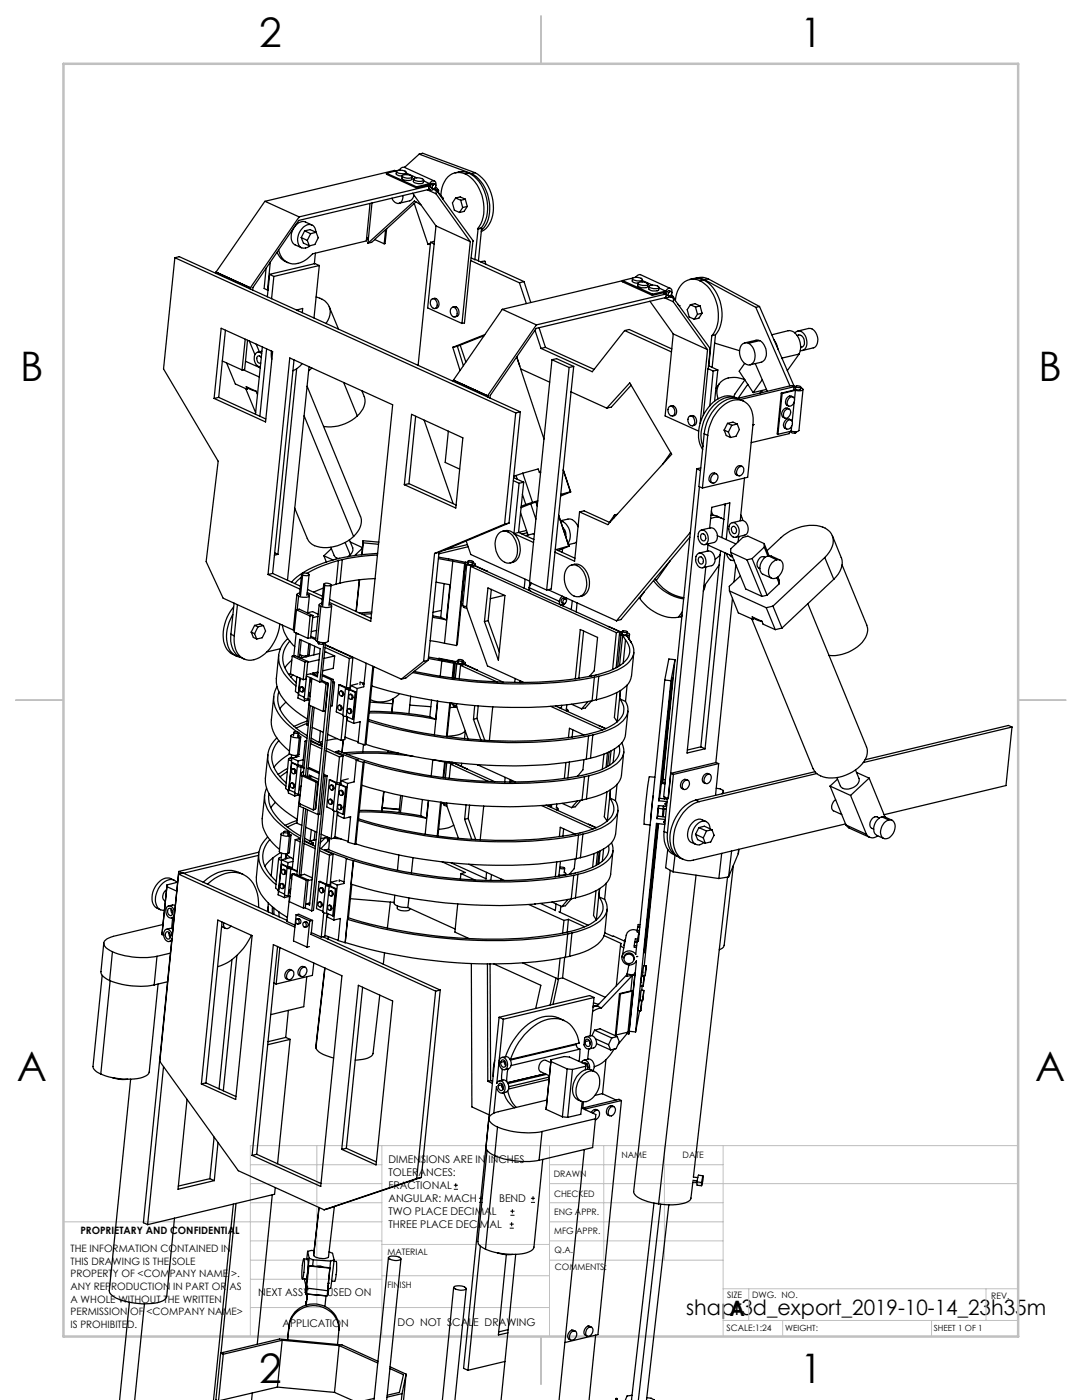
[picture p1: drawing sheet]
<svg xmlns="http://www.w3.org/2000/svg" width="216mm" height="279mm" viewBox="0 0 216 279" stroke-linecap="round" stroke-linejoin="round" font-family="sans-serif">
<defs><g id="words">
<g font-size="8.1">
<text x="51.7" y="9.3">2</text>
<text x="159.7" y="9.3">1</text>
<text x="4" y="76">B</text>
<text x="207.2" y="76">B</text>
<text x="3.3" y="215.7">A</text>
<text x="206.5" y="215.7">A</text>
<text x="51.7" y="276">2</text>
<text x="159.7" y="276">1</text>
</g>
<g font-size="4.2">
<text x="136.9" y="262.4">shapr3d_export_2019-10-14_23h35m</text>
<text x="145.6" y="262.7">A</text>
</g>
<g font-size="2.1">
<text x="77.5" y="232.2">DIMENSIONS ARE IN INCHES</text>
<text x="77.5" y="234.7">TOLERANCES:</text>
<text x="77.5" y="237.3">FRACTIONAL</text>
<text x="77.5" y="239.9">ANGULAR: MACH</text>
<text x="99.6" y="239.9">BEND</text>
<text x="77.5" y="242.5">TWO PLACE DECIMAL</text>
<text x="77.5" y="245.1">THREE PLACE DECIMAL</text>
<text x="51.5" y="258.7">NEXT ASSY</text>
<text x="65.2" y="258.6">USED ON</text>
<text x="56.3" y="264.8">APPLICATION</text>
<text x="79.3" y="264.6">DO NOT SCALE DRAWING</text>
</g>
<g font-size="2">
<text x="14.1" y="249.9">THE INFORMATION CONTAINED IN</text>
<text x="16" y="246.3">PROPRIETARY AND CONFIDENTIAL</text>
<text x="14.1" y="252.4">THIS DRAWING IS THE SOLE</text>
<text x="14.1" y="254.9">PROPERTY OF &lt;COMPANY NAME &gt;.</text>
<text x="14.1" y="257.4">ANY REPRODUCTION IN PART OR AS</text>
<text x="14.1" y="260">A WHOLE WITHOUT THE WRITTEN</text>
<text x="14.1" y="262.5">PERMISSION OF &lt;COMPANY NAME&gt;</text>
<text x="14.1" y="265">IS PROHIBITED.</text>
</g>
<g font-size="1.8">
<text x="124" y="231.1">NAME</text>
<text x="136.2" y="231.1">DATE</text>
<text x="110.5" y="234.8">DRAWN</text>
<text x="110.5" y="238.9">CHECKED</text>
<text x="110.6" y="242.5">ENG APPR.</text>
<text x="77.3" y="250.5">MATERIAL</text>
<text x="110.6" y="246.3">MFG APPR.</text>
<text x="110.7" y="250">Q.A.</text>
<text x="77.3" y="257">FINISH</text>
<text x="110.7" y="253.5">COMMENTS:</text>
<text x="145.1" y="259">SIZE</text>
<text x="150.1" y="259.1">DWG. NO.</text>
<text x="197.8" y="259.2">REV.</text>
<text x="145" y="265.7">SCALE:1:24</text>
</g>
<g font-size="1.7">
<text x="156.7" y="265.7">WEIGHT:</text>
<text x="186.3" y="265.7">SHEET 1 OF 1</text>
</g>
</g></defs>
<g fill="none" stroke="#000" stroke-width=".2">
<path d="M90.6 237.3h.8M90.6 236.5h.8M90.9 236.1v.9M95.6 240h.8M95.6 239.1h.8M96 238.7v.8M105.9 240h.9M105.9 239.1h.9M106.4 238.7v.8M101.7 245.1h.8M101.7 244.3h.8M101.8 242.5h.9"/>
<path d="M101.8 241.7h.9M102.1 243.9v.8M102.2 241.3v.8"/>
</g>
<g fill="none" stroke="#c0c0c0" stroke-width=".2">
<path d="M50 232.4h26.2M50 236.2h26.2M63.2 228.6v32.3M76.2 228.6v38.1M109.6 228.6v38.1M109.6 232.4h34.7M109.6 236.2h93.6M120.5 228.6v22.9M132.6 228.6v22.9M144.3 228.6v38.1M203.2 228.6h-153.2v38.1M12.7 243.8h63.5"/>
<path d="M50 251.5h26.2M50 240h26.2M50 247.7h26.2M50 255.3h26.2M76.2 254.6h33.4M76.2 248.4h33.4M109.6 251.5h34.7M109.6 243.8h34.7M109.6 240h34.7M109.6 247.7h34.7M144.3 257.2h58.9M149.4 257.2v6.3"/>
<path d="M196.7 257.2v6.3M50 260.9h59.6M144.3 263.5h58.9M156.2 263.5v3.2M185.9 263.5v3.2"/>
</g>
<path d="M108 3.2v9.5M3.1 139.7h9.6M203.2 139.7h9.5M108 266.7v9.6" fill="none" stroke="#c0c0c0" stroke-width=".25"/>
<path d="M12.7 12.7h190.5v254h-190.5z" fill="none" stroke="#c0c0c0" stroke-width=".5"/>
<g fill="none" stroke="#000" stroke-width=".25">
<path d="M77.1 34.6v.2l6 2.7M77.1 34.6l6 2.7M79 34.1l-.3-.1-25.9 6.2-9.7 14.1M79.1 34.2l.1 .7 1 .2M79.1 34.1a1.87 1.87 0 0 1 2 .3v.1a1.79 1.79 0 0 1-2-.3zM79.7 33.9l.1 .1M79.7 33.9l-2.6 .7M79.9 33.8l-.2 .1M80.3 35.1l-.1 .5a1.66 1.66 0 0 0 2 .2v-.5M80.3 35a1.62 1.62 0 0 1 1.9 .3 1.69 1.69 0 0 1-1.9-.2zM80.4 39a1.25 1.25 0 0 1-1.1 1.6l-.5-.2-.6-.9M80.7 33.4a.86 .86 0 0 0-1 .5"/>
<path d="M80.7 33.4l6 2.7M81.1 34.5l2 1M81.1 34.4l-.1 .5M82.3 38.6l4.7 6.5M82.5 35.7v.5a1.61 1.61 0 0 0 2 .2v-.5M82.6 38.9l-.2 .6-.4 .5-2.4 .6M82.7 35.6a1.75 1.75 0 0 1 1.8 .4 1.69 1.69 0 0 1-2-.2zM83.1 37.3v.2M83.6 30.8l-2.9 2.6M83.6 30.8l10.5 3.8M83.6 30.8l.7-.2 10.5 3.9M84.5 36.1l1.2 .6"/>
<path d="M85.3 37.9l1.7 .8M85.5 37.8l.4 .1M85.5 37.7l.2 .1M85.5 37.4l.2 .4M85.6 37.1l-.1 .7-25.9 6.2-9.1 13.4-.1 .5M85.6 37.1l-25.9 6.2M85.6 37.1l-.3-.1-2.2 .5M85.6 36.9l-.1 .2M85.7 37.8a.58 .58 0 0 0 .9-.1l.1 .2M85.7 36.7a.66 .66 0 0 1 .9-.6 .66 .66 0 0 1 .4 .9M85.8 36.6h.1M85.8 36.6l-.1 .1"/>
<path d="M85.8 36.6l-2.7 .7M85.8 36.6v.3l-.5 .1M86 36.8l-.1 .5 .5 .4M86 36.8l.4 .1M86.4 36.9l.2-.1a.45 .45 0 0 1 .3 .5 .45 .45 0 0 1-.6 .3v-.3zM86.5 37.7l.2 .2M86.7 37.9l.4 .1M86.8 37.5l1.6 2-.1 .2M86.8 36.8l-.5-.2-.3 .2M86.9 37.3l.5 .5M87 38.7l6.8 9.5M87.1 38l-.1 .7"/>
<path d="M87.1 38l7.3 10.1M87.4 37.8l.1 .3-.1 .2M87.4 37.8l-.2 .3M90.8 34.5a3.7 3.7 0 0 1 2.8 0M90.9 39.5l1 .5M90.9 39.5l.9-.2 1.1 .5M90.9 39.5l-.6 1 .4 1.4 1 .5M91.9 40l.4 1.4M92.9 34.7a8 8 0 0 1 2.7 10.5l-.3 .4M92.9 34.7a3.2 3.2 0 0 0-4.5 2.1l-.5 2.2M92.9 39.8l.3 1.4M92.9 39.8l-1 .2"/>
<path d="M93.6 34.5a8.1 8.1 0 0 1 3.3 9.4l-.9 1.6M93.6 34.5l-.7 .2M94.1 34.6a8.1 8.1 0 0 1 2.8 10.3l-.8 1M94.8 34.5a8 8 0 0 1 2.5 10.7l-.3 .4-1 .6M94.8 34.5l-.7 .1M34.9 51.4l-2.3 22.2 10.9 18.4-2.4 20.1 3.4 7.3 14.1 6.4M34.9 51.4l68 31M34.9 51.4l.9-.2 68 31M43.1 54.3l6.9 3.1M43.1 54.3l.1 .1M43.1 54.4l6.9 3.1M43.1 54.4v.2"/>
<path d="M43.1 54.4h.1M43.2 54.4l6.8 3.1M50 57.5l-.1 .2M50 57.4v.1M50 57.5h.1M52.9 40.2l6.8 3.1M53.1 53.5l-.4 4.1 .7 .3M53.4 57.9h.1M53.5 57.9l-.2 1.3M53.8 54.8l-.3 3.1M53.8 54.8l.8 .4M53.9 52.3l-.5 5.6"/>
<path d="M54.6 55.2l-.4 4.4M55.3 50.3l.2 .4a3.5 3.5 0 0 0 1.9 1.7M59.7 43.3l-9.7 14.1M60.1 47.4l1.2 .6M60.1 47.4l.4 1.1 1.2 .6M60.8 46.1l1.2 .5M60.8 46.1l-.7 1.3M60.8 46.1l1.1-.3 1.2 .6M61.3 48l.4 1.1M62 46.6l-.7 1.4M62.2 44.9l-1.2-.6a2.13 2.13 0 0 0-2.5 1.5 2.31 2.31 0 0 0 .4 3.1l1.3 .6M62.7 52.6l-8.9 2.2"/>
<path d="M62.7 52.6l1 .4M62.9 50.5l-.2 2.1M63 46.4a1.39 1.39 0 0 0-.8-1.5 1.39 1.39 0 0 0-1.7 .4 3.1 3.1 0 0 0-.7 3.9 1.45 1.45 0 0 0 2-.2M63.1 59.3a3.1 3.1 0 0 1 2.6 2 3.1 3.1 0 0 1-.6 3.3M63.1 46.4l.4 1-.7 1.4-1.1 .3M63.1 46.4l-1.1 .2M63.7 53l-9.1 2.2M63.7 53l-1 10.5M73.1 47.7l.4 .1M73.2 47.4l.3 .1M73.8 40.6l-.7 7.5-10.7 2.6a4.8 4.8 0 0 1-4.5 1.9 3.2 3.2 0 0 1-2.3-2.7M74.2 40.5l-.8 8"/>
<path d="M74.8 47.8l1.9 .8M74.8 47.8l-.6 .6-.8 .1M76.9 45.8l-2.1 2M76.9 45.8l-.2 2.8M77.2 45.6l-.4 3h-.1M82.7 40.6l2.7 8.2 .5-.2M83 40.3l-6.1 5.5M84 40.9l-1.3-.8-9.3 8.4M85.9 48.4l-2.5 24.5M85.9 48.4l.7 .3M86 59.8a.87 .87 0 0 1 1 .1 .87 .87 0 0 1 .2 1 .6 .6 0 0 1-.4 .7 .6 .6 0 0 1-.7-.4l-.2-.6zM86.3 59.6a1.03 1.03 0 0 1 1.2 .6 1.03 1.03 0 0 1-.4 1.3l-.3 .1"/>
<path d="M86.7 48.2l-.8 .2M87 45.1l6.8 3.1M87 45.1l-1.7 16.4 6.9 3.1M92.3 41.4l-.6 1M93.2 41.2l-.6 1-.9 .2M93.2 41.2l-.9 .2M93.8 48.2l-1.6 16.4M93.9 52l9.7 4.4M93.9 52l-1.2 12.5-.5 .1M93.9 52h.1M94 51.5l.8 .3M94.3 48.1h.1"/>
<path d="M94.4 48.1l-.5 3.9M94.8 51.8l9.8 4.4M95.3 45.6l.1 .1M95.4 45.7l-.6 6.1M95.9 52.2l.8-.1 .2 .6M96 45.5l-.7 .1M96 45.5h.1M96.1 45.5l-.7 .2M96.1 45.5l-.6 6.6M103.6 56.4l1.4 4.2M104.6 56.2l-1 .2M104.6 56.2l1.3 4.2"/>
<path d="M124.2 56v.2l6 2.7M124.2 56l-24 5.7M124.2 56l6 2.7M126.2 55.6v.6l1.1 .4M126.2 55.5a1.87 1.87 0 0 1 2 .2v.1a1.69 1.69 0 0 1-2-.2zM126.3 55.5l-2.1 .5M126.9 55.2v.2a.88 .88 0 0 1 .9-.6l6 2.8M127.3 56.5l-.1 .5a1.71 1.71 0 0 0 2.1 .2v-.5M127.4 56.4a1.62 1.62 0 0 1 1.9 .4 1.75 1.75 0 0 1-2-.2zM128.2 55.8l-.1 .5M128.2 56l2 .9M129.5 57.2l-.1 .4a1.71 1.71 0 0 0 2 .2l.1-.4"/>
<path d="M129.5 57.1a1.62 1.62 0 0 1 2 .3 1.69 1.69 0 0 1-2-.2zM130.2 58.7v.2M131.5 57.5l1.3 .6M132.4 58.4l-2.2 .5M132.4 58.4l.5 .3M132.6 59.4l1.7 .8M132.8 58.1l-.1 .2-.3 .1M132.8 58.1l-2.6 .6M132.9 58.7l-25.9 6.1M132.9 58.7v.7l-25.9 6.1M133.5 58.3l.3-.1a.46 .46 0 0 1 .2 .6 .46 .46 0 0 1-.6 .2l-.1-.3zM133.7 59.2l.1 .1"/>
<path d="M133.8 59.3l-.1-.2a.64 .64 0 0 1-.8 .2l.1 .1M133.8 59.3h.1M133.8 59.3l.6 .2M133.9 58.9l.4 .5M133.9 58.2l-.3-.2a.55 .55 0 0 0-.6 .4 .55 .55 0 0 0 .1 .5l.4 .2M134 58.8l.4 .5v.2M134.1 58.5a.63 .63 0 0 0-.3-.9 .63 .63 0 0 0-.9 .4l-.2 .6M134.4 59.5l-.1 .7M134.4 59.5l7.3 10.1M137.6 55.8a3.6 3.6 0 0 1 2.8 0M138.8 55.5l.5-.1a2.95 2.95 0 0 1 2 .2M139 55.5l1.5 .3"/>
<path d="M139.6 56a3.2 3.2 0 0 0-4.4 2.1l-.4 1.9M139.6 56a7.9 7.9 0 0 1 3.7 8.1 5.3 5.3 0 0 1-1.3 2.9M140.4 55.8a8 8 0 0 1 2.7 10.6l-.3 .4M140.4 55.8l-.8 .2M140.5 55.8l10.3 5.5M141.3 55.6l-.8 .2M141.3 55.6l10.3 5.6M43.6 79.3l-.9 .2M43.6 79.3l9.4 4.3M44.1 65.5l10.3 4.7-1.4 14-10.3-4.7zM44.3 72l4 1.8M45 65.9l-1.4 13.4"/>
<path d="M45.2 72.5l1.8 4.1 2.4 1.1-.3-.5M48.5 73.8l3.3 1.4M48.9 67.7l-.6 6.1M49 72.1l2.9 1.3M49 77.6l2 4.8M49.1 77.2l.6 .4 1.4 .5M49.1 77.2l2 .9M49.4 67.9l-.6 5.8-.5 .1M49.7 68.1l1.2 2.7M51.1 78.1l.3 .5M51.1 68.7l.7 1.5M51.9 73.2v.2"/>
<path d="M52.1 71.4a.47 .47 0 0 0-.5-.4 .47 .47 0 0 0-.4 .5l.1 .3a.62 .62 0 0 0 .7 .7M52.2 70.6a.86 .86 0 0 0-1.1-.2 .86 .86 0 0 0-.4 1 1.56 1.56 0 0 0 1.2 1.8M52.2 70.1l-.8 .2M52.4 69.3l-1.4 13.4M53.2 69.6l-1.3 13.4M54.2 70.1v1.6M58.7 71.8l-4.3 42.6M59.2 61.9l1.2-.3-.1 .8M59.2 73.6l-3.7 37M59.5 61.8v.2M60.3 72.6l-.8 .8-1 .6M61.3 77.1l10.6 26a3.7 3.7 0 0 1-1.3 4"/>
<path d="M61.7 73.2l-4.3 42.6M62.2 73.4l-.6 .6M65.7 61.2l1.8 4.5M68.6 76.3l2.7 6.7M72.2 78a3.7 3.7 0 0 1-.9 5M90.1 61.5a.67 .67 0 0 1 .7-.1 .67 .67 0 0 1 .4 .6 .77 .77 0 0 1 0 .8 .77 .77 0 0 1-.7 .4l-.6-.6a1.07 1.07 0 0 1 .2-1.1zM90.3 61.3a.94 .94 0 0 1 1.1 .2 .94 .94 0 0 1 .2 1l-.2 .5-.6 .3M90.3 69.3l1.5 4.6M90.5 75.9v.2M90.5 75.9l6.8 3.2M90.5 75.9h.1M90.5 75.8l6.8 3.2"/>
<path d="M90.5 75.8v.1M90.5 75.9l6.9 3.1M91.3 69.1l-1 .2M91.3 69.1l1.2 3.9M91.8 68.9l1.2 3.3M96.6 67l-5.3 2.1M96.7 66.8l-6.4 2.5M97.3 79.1v.1M97.3 79h.1M97.4 79l-.1 .1M100.2 61.7l-9.7 14.1M100.2 61.7l6.8 3.1"/>
<path d="M103.1 71.2l.6 1.9M103.1 71.2l.8 2.4 5.8 2.7M103.9 73.7l4.6 13.9M106.8 65.9l1.1 3.6M107 65.5l-9.2 13.4v.5M107 64.8l-9.7 14.2M107.6 65.4l1.2 3.9M108.8 69.3l-.9 .2M108.8 69.3l9.8 4.4M110.1 71.8l1-.2 3.4 1.5M110.1 71.8l-4.4 44.4 3.4 1.6M110.1 71.8l3.5 1.5"/>
<path d="M113.6 73.3l-4.5 44.5M113.9 78.2l7.2 3.3M113.9 78.2l-3.2 32M114.5 73.1l-.6 5.1M114.5 73.1l-.9 .2M124.6 66l1-.2 8.5 3.8M124.6 66l9.4 4.2M124.6 66l-6.4 8.2-10.3-4.7M125.9 76.9l-3.9 4.3-.9 .3M129.7 60.1l4.6 6.5M134.3 60.2l6.9 9.6M134.3 66.6l6.9 3.2"/>
<path d="M134.3 66.6l-1.6 16.4 6.7 3M135.3 60.7l.2 .3M135.5 61h.1M137.8 60.8l.9-.2 1 .5M137.8 60.8l-.7 1 .4 1.5 1 .4M137.8 60.8l1 .5M138.8 61.3l.4 1.4M139.2 62.7l-.7 1M139.7 61.1l.4 1.4M139.7 61.1l-.9 .2M140.1 62.5l-.6 1-1 .2M140.1 62.5l-.9 .2"/>
<path d="M141.2 69.8l-1.5 14.7M141.3 73.6l-1 9.3M141.3 73.6l1 .4M141.4 73v.1M141.4 73.1l1.8 .7M141.7 69.6h.1M141.7 69.6l-.4 4M142 67l-.6 6.1M142.3 74l-.7 7M142.6 68.5l5 1.5M142.8 66.8l-.8 .2M142.8 66.8l-.7 6.5"/>
<path d="M143.2 73.8l-.9 .2M143.2 73.8l-.6 6.2M143.5 76.6l-.7 .9M147 79.5a4 4 0 0 0-5.1 1.1 8.5 8.5 0 0 0-2.3 7.9l.6 1.2M147.2 79.6a4.1 4.1 0 0 0-4.8 1.3 8.5 8.5 0 0 0-2.1 8.2M147.9 68.9a1.3 1.3 0 0 1 2.3 .4 2.7 2.7 0 0 1-.2 3.4 1.65 1.65 0 0 1-2.2-1.3l-.2-1.4zM148.6 75.7a4.4 4.4 0 0 0-5 .8 3.2 3.2 0 0 0-.3 3.1M148.6 72.5l-1.1 1.6 2.8 4.3M148.6 75.8l-2 2.9-.2 .5M149.2 76.7l-2 2.8M150.7 72.6l2.4 5.5M150.8 61.3l6.8 15.7"/>
<path d="M151.6 61.2l-.8 .1M151.6 61.2l6.8 15.7M151.6 68a2.77 2.77 0 0 1 .8 4l-.5 .3-2.3 .5M151.6 68l-.6-.1-2.4 .5M151.6 68l-2.3 .5M151.9 78.1l.3 .2M152 77.9l-.3 .6M152.1 75.8l-1.8 2.6M152.9 77.7l-2.6 .7M154 66.8l3.3-.8a2.21 2.21 0 0 1 2.2 1.9l.3 1.5-.3 1.3M154.4 67.8l.5 .7 .3 1.2M155.9 78.5l-.8 8.1 .1 .1"/>
<path d="M155.9 78.5h.2M156.1 78.5l-.9 8.2M157.5 79.4a.63 .63 0 0 1 .9 0 .63 .63 0 0 1 .1 .8 .74 .74 0 0 1-.5 .8 .74 .74 0 0 1-.9-.3v-.5zM158.2 79.2a1.01 1.01 0 0 0-1.4 .5 1.01 1.01 0 0 0 .6 1.3M158.4 77.9l-2.5 .6M158.4 77.8h.1M158.4 76.9l-.3 .1M158.4 76.9v.3M158.4 77.2l-10.7 2.5M158.4 77.2v.7M158.4 77.2l-.5-.3-10.8 2.6M158.4 77.2l.3 .1"/>
<path d="M158.4 77.3v.1M158.5 77.8l.2 .1M158.5 77.8l-.1 .1M158.5 77.8h.1M158.6 66.5a1.17 1.17 0 0 1 1.2-.4 1.17 1.17 0 0 1 .9 .9 2.22 2.22 0 0 1-.4 2.9l-.6 .1M158.7 77.9l-.2 1.8M158.7 77.9l-2.6 .6M158.8 77.1l-.1 .5a.78 .78 0 0 0 1 .1l.1-.5M158.8 77a.67 .67 0 0 1 .9 .3 .67 .67 0 0 1-.9-.3zM159.1 67a1.12 1.12 0 0 1 1.4 1.3 .89 .89 0 0 1-.7 1.1M159.2 66.1l2.2-.6a2.05 2.05 0 0 1 1.8 2.6 1.41 1.41 0 0 1-.9 1.3l-2.2 .6M159.5 70.7l-3.5 .8"/>
<path d="M159.5 70.7l-2.4 3.3M159.7 77.4l.5 .3a1.39 1.39 0 0 1-1.7 .1M160.2 77.7l-.8 8.2-.4 .2-1.1-.1M60.7 83l9.9 24.1M71.3 83a8.2 8.2 0 0 1-6.7 2.1M81.6 96.5l-.9 .2M81.6 96.5l9.4 4.3M82.1 82.7l10.3 4.7-1.5 14-10.2-4.7zM82.9 83.1l-1.3 13.4M84.6 83.9l5.8 16.6M89.5 86l-.7 6.3 2.9 1.3M102.4 95.9l1.2 .5"/>
<path d="M102.5 95.3l2 .9M102.9 82.4l-2.2 22.2M103 94.9l.2 .8M103 94.9l-.5 .2M103.6 96.4l-1 10.1M103.8 82.2l-.9 .2M103.8 82.2l-2.2 22.2M104.2 98.7l.7 2M104.3 94.4l-1.3 .5M104.3 94.4l2 5.9M104.5 96.2l-.9 .2M104.5 96.2l-1 10.1"/>
<path d="M107.3 99.9l-1 .4M107.9 94.2l-.3 .1-.2-.7-3.1 .8M112.4 93.8l1.4 4.3M112.4 93.7l1.5 4.5M113.8 98.1l-1.9 .6M113.8 98.1l.1 .1M113.9 98.2l-2 .8M121.1 81.5l4.6-5.1 8.3 14.3-12.7 14-5.7-2.5M133.5 81.2a.86 .86 0 0 1 .9 .2 .86 .86 0 0 1 .3 .9 .65 .65 0 0 1-.7 .7 .65 .65 0 0 1-.7-.7v-.6zM133.7 81.1a1.03 1.03 0 0 1 1.2 .6 1.03 1.03 0 0 1-.4 1.2l-.3 .1M133.8 90.3l-1.6 2.4M137.4 83.2a.66 .66 0 0 1 .8-.1 .66 .66 0 0 1 .3 .6 .74 .74 0 0 1 .1 .9 .74 .74 0 0 1-.8 .3 1.32 1.32 0 0 1-.4-1.7z"/>
<path d="M137.7 83a1.01 1.01 0 0 1 1.3 .8 1.01 1.01 0 0 1-.8 1.2M139 93.6l.8 .3M139 93.6l-6.6 65.4 .9 .4M139.6 97.1l-6.3 62.3M139.8 93.4l-.8 .2M140.5 86.6l.7 .3M140.5 86.6l-1 10.5 .7 .3M141.2 86.9l-1 10.5M142.2 94.8a.64 .64 0 0 1 .9-.1 .64 .64 0 0 1 .1 .9l-.1 .3a.67 .67 0 0 1-1 .5 .67 .67 0 0 1-.2-1zM142.9 94.5a1.04 1.04 0 0 0-1.2 .4 1.04 1.04 0 0 0 0 1.3l.4 .2M144.5 85.8l.4 1.1 .9 .4M144.5 85.8l.8 .4"/>
<path d="M145.2 84.5l1.1-.3 .8 .4M145.2 84.5l-.7 1.3M145.2 84.5l.8 .4M145.3 86.2l.5 1.1M146 84.9l-.7 1.3M147.1 84.6l.4 1.1-.6 1.4-1.1 .2M147.1 84.6l-1.1 .3M147.4 93.3a.59 .59 0 0 1 .7-.2 .59 .59 0 0 1 .3 .7 .85 .85 0 0 1-.3 1 .85 .85 0 0 1-1-.1 1.2 1.2 0 0 1 .3-1.4zM148.1 93.1a1.04 1.04 0 0 0-1.3 .3 1.04 1.04 0 0 0 .1 1.4l.4 .1M148.3 80a3.9 3.9 0 0 0-4.9 .8 9.4 9.4 0 0 0-2.9 5.8M148.6 95.4l-.9 8.5M150.2 84.7a4.1 4.1 0 0 0-2.3-4.8 5.3 5.3 0 0 0-5.2 2.8l-1 2-.5 2.2"/>
<path d="M150.2 84.7h.1M150.2 84.7l-1 10.5-9 2.2M156.6 82a.66 .66 0 0 1 .9-.4 .66 .66 0 0 1 .2 1.1l-.1 .2a.65 .65 0 0 1-.8 .6 .65 .65 0 0 1-.4-.9zM157.1 84a.57 .57 0 0 1 .8-.2 .57 .57 0 0 1 .2 .8 .89 .89 0 0 1-.4 .8 .89 .89 0 0 1-.9 .1l-.1-.8zM157.4 81.6a.94 .94 0 0 0-1 0 .94 .94 0 0 0-.4 1l.1 .5 .5 .3M157.6 86.1l-.1 .4-7.6 1.8M157.8 83.8a1.02 1.02 0 0 0-1.2 .1 1.02 1.02 0 0 0-.2 1.2l.1 .2 .5 .3M157.8 86.1l.1 .2 .2 .1h.6M157.9 86l-2.7 .7M158 85l-.1 1M158.5 80.2l-.4 3.9M158.7 86.1v.3"/>
<path d="M158.9 86.1l-.2 .3M53.5 114.7l4.3-43.3 20.6 9.4-4.4 43.2-8.3-3.8M53.5 114.7l6.4 2.9M54.4 114.4l-.9 .3M54.4 114.4l5.5 2.6M54.8 110.3l.7 .3M55.5 110.6l-.7 .2M58.8 101.4l2.5 6.1a3.3 3.3 0 0 0 3.3 1.8 8.5 8.5 0 0 0 6-2.2M59.2 118.6l-.7 7.1 .2 .2M59.6 119l-.3 2.7M59.8 118.4l-.6 .2 .4 .4M60.1 115.2l-1.3 1.3"/>
<path d="M60.2 114.5l-.4 4.2M60.2 114.5a1.17 1.17 0 0 1 1.5 .2l-.6 .2a.77 .77 0 0 1-.9-.4zM60.4 114.8l-.4 4.1M61.3 118.5l.3 .2 .1 .3a2.44 2.44 0 0 1-2.1 0M61.3 118.3l3 1.3M61.4 117.7l2.9 1.3M61.7 114.7l-.5 4.2M61.7 118.9l-.3 3.4M64.5 117.4l-1.9 .8M64.6 116.6l-.4 4.1M64.6 116.5a1.27 1.27 0 0 1 1.5 .2l-.6 .2a.71 .71 0 0 1-.9-.4zM64.6 110.9l1.9 .9"/>
<path d="M64.6 110.9l.5 1.3M64.8 116.8l-.4 4.1M65.8 119.6l8.2 3.8M66 109.2l.7 1.8 .5 .4 .4 .1M66.1 116.7l-.4 4.2M66.1 109.5l-1.5 1.4M67.1 116.6l-1 .3M67.5 111.9l-3.4 1.1-2.8 1.4M67.5 111.9l-.4 4.7M67.8 116.4l-.7 .2M68.3 111.7l-.8 .2M68.3 111.7l-.5 4.7"/>
<path d="M68.9 108.3l1 2.4M69.7 107.7l.7 1.9-.1 .5-.4 .6M69.9 110.7l-.5 .4M69.9 108.2l2.4 1.1M71.7 115.7l-.7 6.3M71.8 115.7l-.7 6.4M72.3 109.4l-1.5 1.5M72.5 107.9v.4M72.5 107.9l3.1 .3M72.5 107.9l-.3 2.8M72.5 108.3l3 .3M72.5 108.3l-.3 2.4"/>
<path d="M74.9 115.5l-3.8 .3-3.3 .6M75.3 110.8l-3.7 .3-3.3 .6M75.4 110.5a30.3 30.3 0 0 0-15.5 4.2l-1.7 1.5M86.7 110.5l-2.2 21.5M87 116.2l2.8 .5-.7 7M87.5 111.5l2.8 .5M87.5 111.2l5.4 1M87.6 110.2l-.9 .3M87.6 110.2l-2.2 21.6M88.6 116.5l-.7 6.7M90.3 112l2.4 .5M90.3 112l-1.6 16.4"/>
<path d="M92.7 112.5l-1.6 16.3M92.9 112.3l-1.6 16.3-.2 .2M92.9 112.3h.1M92.9 112.2l-.2 .3M92.9 112.2v.1M93 112.3h.1M93 108l.9 2.7 11.8 5.3M93.1 112.7l.8 .2h.5M93.1 112.7l-.8 8.2M93.3 108.7l-4.5 1M93.4 112.2l-.5 .2 .2 .3M93.4 112v.5l.8 .2"/>
<path d="M93.4 112a.91 .91 0 0 1 1 .1 .91 .91 0 0 1-1-.1zM93.4 109.1l-5.8 1.4M93.9 113l-.8 8.2 4.2 11.7 7.2 3.3M93.9 113l29.1 13.3M93.9 113l.8-.1 11.2 5.1M94.2 112.2v.5M94.4 112.3l.4 .2-.2 .3 2.6 1.2M94.4 112.1l-.2 .6M94.4 112.9h.1M94.9 112.6l-.1 .3M97.1 114h.1M97.2 114h.1"/>
<path d="M97.4 117.3l3.4 1.6-1.4 12.9-2.7-7.8zM98 117.6l-.6 6.3M99.6 106.4a1.84 1.84 0 0 1 2.8 .6 4.1 4.1 0 0 1 0 5 1.81 1.81 0 0 1-2.7-.6 4.1 4.1 0 0 1-.1-5zM100.3 106a2.41 2.41 0 0 1 3.1 1.7 3.6 3.6 0 0 1-.7 4.4l-.9 .3M100.6 118.8l-2.8 .7M100.7 104.6l-14 5.9M101.6 104.4l-.9 .2M101.6 104.4l-14 5.8M102.6 106.5l3.9 1.8M103.5 106.3l-.9 .2M103.5 106.3l3 1.4M103.9 102.3l1.5 4.5"/>
<path d="M104.8 115.6l-.2 1.8M104.9 100.7l-.9 .3M105.1 105.9l-1.6 .4M105.2 106.3l-1.1 .3M105.6 117.6h.1M105.6 117.3l.1 .5 .2 .2 6 2.8M105.6 117.2v.6M105.6 117.3l6 2.7M105.7 116.2v.7M105.9 116.6l-.2 .3-.1 .3M105.9 100.5l-1.9 .8M105.9 100.5l1 3.1"/>
<path d="M106.1 116.4l-.5 .9M106.3 100.3l-1.4 .4M106.6 106.5l-1.8 .4M106.9 100.2l-1 .3M106.9 100.2l.3 .8M107.3 100.1l-.4 .1M109.4 117.7l13.6 6.2M110.7 110.2l-.7 7.3-.9 .3M110.8 109.6l3.9 1.8M111.5 102.8l2 6.2M111.8 103.9l1.5-.3a2.01 2.01 0 0 1 2.1 1.5M111.9 104a2.96 2.96 0 0 1 1.4 4.4"/>
<path d="M112.3 119l-.5 .5-.2 .5M112.3 109.5l-.1 .7M112.3 105.4l.5 .6 .1 1.1M112.6 119.6l.1-.1a.46 .46 0 0 1 .3 .6 .46 .46 0 0 1-.6 .3l-.1-.3zM112.9 119.5l-.4-.1a.55 .55 0 0 0-.5 .3 .55 .55 0 0 0 .1 .6l.4 .1M113 119.3v.5M113.4 113.1a1.85 1.85 0 0 1 2.8 .6 4.1 4.1 0 0 1 .1 5 1.86 1.86 0 0 1-2.8-.6 4.1 4.1 0 0 1-.1-5zM113.5 109l-2.5 .7M113.5 109l-2.1 .9M114.1 112.7a2.41 2.41 0 0 1 3.1 1.8 3.5 3.5 0 0 1-.7 4.3l-.9 .3M114.2 119.9l-.2 1.8M115 108.1l-.3 .3-1.3 .3"/>
<path d="M115.6 102.2l-.9 9.8-4-1.8M115.6 102.2l1-.2 5.1 2.3M122.6 102.8l-.1 .6M122.6 102.8l-1 1.4M123.1 102.7l-.5 .1M127.6 119.3v.1M127.6 119.4a8.4 8.4 0 0 0 7.8 3.8M128.6 118.1l-1 1.3M130.4 115.9a9.2 9.2 0 0 0 6 3.6M130.7 115.5l.3 .4M131 115.9a8 8 0 0 0 5.5 3.4M133.7 111.9l-2.7 4"/>
<path d="M137.7 107.2l-13.8 16.4-.9 .3M137.8 106.2l-14.8 17.7M139.2 110.6a1.11 1.11 0 0 1 1.6 1.1 1.04 1.04 0 0 1-.1 1.2 1.04 1.04 0 0 1-1.2 .3 1.89 1.89 0 0 1-.3-2.6zM139.5 110.4l1.8-.4a1.63 1.63 0 0 1 1.3 1.2 1.63 1.63 0 0 1-.6 1.7l-1.8 .4M139.6 111.2a.73 .73 0 0 1 .7 .5 .73 .73 0 0 1-.5 .9l-.3-.3-.2-.5zM139.6 106a1.11 1.11 0 0 1 1.7 1.1 1.04 1.04 0 0 1-.1 1.2 1.04 1.04 0 0 1-1.2 .2 1.89 1.89 0 0 1-.4-2.5zM139.9 105.8l1.9-.5a1.62 1.62 0 0 1 1.3 1.3 1.62 1.62 0 0 1-.6 1.7l-1.8 .4M140 106.5a.76 .76 0 0 1 .8 .6 .76 .76 0 0 1-.3 .9 .83 .83 0 0 1-.5-1.5zM140.7 116.7l-.4 1.3M140.8 113.2l-3.7 37.1 3.6-.9M141.3 108.7l4.8 2.3M141.3 108.5l-.2 1.5"/>
<path d="M141.6 105.4l.4-4.2 3.6-.8-.7 7.3M141.8 103.5a2.52 2.52 0 0 1 2.6 .2M141.9 102.8l1.2 .2 .8 .4M142 102l.3 .8M143.1 106.9l3.7 1.6M143.5 112.7l-3.1 4.4M143.7 110.7l-1 .9M143.7 110.7l-3.9 38.3M143.8 109.9l-.1 .8M144.4 100.6l.3 .2M144.4 103.7l-.4 3.6M144.6 110.3l-3.9 39.1"/>
<path d="M144.7 100.6l-.3 3.1M145 110.5a1.39 1.39 0 0 0 1.5 1.3M145.6 117.9l7.3 3.4M145.6 117.9l1.7 4.4 3 1.3-.2-.5M145.6 110.7l.1 .3 .5 .1M145.8 104.5a1.17 1.17 0 0 1 1.7 1.1v.4a.95 .95 0 0 1-.6 1.2 .95 .95 0 0 1-1.2-.6l-.2-.7a1.63 1.63 0 0 1 .3-1.4zM145.8 110.2l3.2 1.5M145.8 110.2l3 7.3 3.2 1.5M146 105.2l.2-.1a.75 .75 0 0 1 .7 .5 .75 .75 0 0 1-.3 .9 .87 .87 0 0 1-.6-1.3zM146.1 104.3l1.8-.4a1.67 1.67 0 0 1 1.1 2.6l-.4 .3-1.8 .4M146.2 119.4l-3.4 32.8-9 2.1M146.5 111.8l-.2 .1"/>
<path d="M146.8 112.7l-.3 3.4M147.4 107.1l-.1 1M147.5 107.1l-.1 .1M147.7 114.9l-2.2 2.1 .1 .9M147.8 102.8l.4 1.1M149 111.7l3 7.3M150.1 111.5l-1.1 .2M150.1 111.5l3 7.3M152.5 108.5l-3.3-1.5-1 .2-2.4 2.3v.7M152.5 108.5v.7M152.5 108.5l1 2.4M152.5 109.2l-2.4 2.3"/>
<path d="M152.5 109.2l.7 1.7M152.7 111.2a1.01 1.01 0 0 0-1.5 .9l-.1 .3a.92 .92 0 0 0 .5 1.1M153.1 109.9a17.9 17.9 0 0 1 4.6-4 7.5 7.5 0 0 1 7.4-.2 3 3 0 0 1 .4 4.5l-.9 1.1M153.1 118.8l-1.1 .2M153.3 110.9h.6l1.7 .9M153.3 110.9a2.54 2.54 0 0 0-1.4 3.5l2.1 1M153.3 110.9l1.7 .8M154.1 112.3a1.16 1.16 0 0 1 1.2-.6 1.16 1.16 0 0 1 .9 1 2.41 2.41 0 0 1-2 2.8 1.68 1.68 0 0 1-.6-2.5zM155 115.3l.5 1.2M155.2 115.1l.3 .7v.7M155.5 116.5l-2.4 2.3M164.6 111.3l-10.4 9.7"/>
<path d="M164.6 111.3l1.8 4.3M166.1 106.9l1.8 4.4a3.9 3.9 0 0 1-1.5 4.3M166.4 115.6l-10.4 9.7M168 112.7l5 12.1a3.9 3.9 0 0 1-1.9 4.3 8.4 8.4 0 0 1-5.7 1.7M46.1 126.6a4.2 4.2 0 0 0 2.6 4.9M46.1 126.6l.6 .3M46.5 122.7a7.2 7.2 0 0 0-.5 7.2 2.82 2.82 0 0 0 1.9 1.2M46.6 121.1a8.5 8.5 0 0 0-1.8 7.5 3.5 3.5 0 0 0 2.4 2.3M46.7 120.4l-.6 6.2M47.4 120.6l-.7 6.3M50.1 126.2l.5 1 .6 .3M50.1 126.2l.7 .3"/>
<path d="M50.8 124.8l1.1-.3 .7 .3M50.8 124.8l-.7 1.4M50.8 124.8l.7 .3M50.8 126.5l.4 1M51.5 125.1l-.7 1.4M52.6 124.8l.4 1.1-.7 1.4-1.1 .2M52.6 124.8l-1.1 .3M54.6 139l-.4 4.6a6.2 6.2 0 0 0 2.1 5l1.4 1.3M55.3 137a5.1 5.1 0 0 0 .7 6l1.1 1.3 2.2 1.7M55.6 130.8l-.5 4.6a7.3 7.3 0 0 0 3.3 6l2.9 2.1M55.6 138.1a5.5 5.5 0 0 0 1.7 5.5l2 1.9 2 1.4M55.8 124.5a8.6 8.6 0 0 1-4.6 7 3.2 3.2 0 0 1-4.5-3.2v-1.4"/>
<path d="M56 129.5l-2.7 .6M56.3 124.7a7.4 7.4 0 0 0 2.5 4.3M57.4 127.4a5 5 0 0 0-.7 7l1.1 1.3 1.3 1.2M57.8 128a5 5 0 0 0 .2 7l1.1 1.3M58 134.4l-.4 .2M58.2 131.8l-1.4 1.4M58.3 131l2.6 1.1M58.3 131l.5-.2 2.6 1.2M58.3 131l-.3 3.5 2.5 1.1M58.5 134.7l-.5 .4M59 126.3l.2 .1M59.1 126.4l-.5 4.5"/>
<path d="M59.2 121.7l2.7 1.2M59.2 121.7l.5-.1 2.7 1.2M59.2 121.7l-.5 4.5 2.8 1.2M59.2 126.4l.3 .1M59.2 135l-.3 3 .6 .3M59.2 126.4h.1M59.4 131.1l.4-3.5 4.1 1.9-.6 5.6-1.4-.7M59.5 138.3h.1M59.8 130.6l.7 .3 .9-.1M59.8 135.3l-.4 4 1.3 .6M59.9 135.4l-.3 3.2 1.1 .6M59.9 137.2a.47 .47 0 0 1 .6 .3 .47 .47 0 0 1-.4 .6l-.2-.3z"/>
<path d="M60 137.1h.4l.3 .6M60.1 127.7l-.3 3.6M60.2 130.8l-.1 .5M60.7 137.7l-.2 .3-.2 .1M60.7 137.7l-.2 .1M60.7 139.3v.6M60.9 132.1l-.4 3.5M61 130.9v.2M61.2 130.9v.2M61.2 131l.1 .1M61.3 122.3l1.1-.2 1.1 .5M61.4 132l-.5 .1"/>
<path d="M61.4 132l-.3 3.5-.6 .1M61.5 139.5l.3 .2M61.6 128.4l-.2 2.4M61.7 139.6l-.5 5.1 .3 .1M61.7 139.7l-1 .2M61.9 135.2l-.4 4.3M61.9 122.9l-.4 4.5M61.9 138.2l-.2 .3 .2 .5M61.9 128.6l-.2 2.1-.3 .1M61.9 134.5l-.8 .2M62 127.2l1 .5M62 127l1 .4"/>
<path d="M62.1 135.4l-.2 .3 .3 .5M62.2 135.4l-.5 5.3 2.8 1.3M62.3 134.3l1.1 .5M62.4 122.8l-.4 4.5-.5 .1M62.4 122.8l-.5 .1M62.5 134.3v.1M62.8 129l-.2 1.7M62.9 134.2l.5 .2M63 127.7l.3 .3M63.2 125.8l-1.1 .2M63.3 134.2h.1M63.4 128.1v.2l.2 .2"/>
<path d="M63.4 134.1l-1 .3M63.5 123l-1.1 .3M63.6 128.1v.4M63.7 120.7l-.7 7M63.7 131.7l-2.3 .5M63.8 130.4l-3.8 .9M63.8 136.1l-2.6-1.2-.5 4.4 .3 .2h.5M64 121l-.7 7M64.2 136l.9 .5M64.2 136l-.4 .1M64.2 120.4l-.5 .2 .3 .4M64.2 135.8l1.2 .5"/>
<path d="M64.3 134.9l1.8 .8M64.3 134.6l2.2 1M64.5 128.4v.2l-.9-.1M64.5 128.4h.1M64.6 128.4l-.8 7.7M64.8 130.2l.3-.1 1.7 .8M64.9 128.3l-.4 .1M64.9 129.2l4.8 2.2M64.9 128.3h.1M64.9 128.2v.1M64.9 128.7l5.5 2.5M64.9 128.7l15.2 6.8"/>
<path d="M64.9 128.3l-.3 .1M64.9 128.3l-.7 7.7M65.1 136.5l-.6 5.5M65.4 136.6l-2.4 24.8h-.1M65.4 136.3l-.5 5.6-.4 .1M65.4 136.3l-.3 .2M65.7 120.5l.5 .5a2.21 2.21 0 0 1-2.2 0M65.9 129.1v.1M66.1 135.7l-2.7 26.9M66.2 120.9l-.7 7.1a2.07 2.07 0 0 1-2.2 0M66.4 136l.3 .2M66.4 129.3v.1"/>
<path d="M66.5 135.6l-2.7 26.9-.4 .1M66.5 135.6l-.4 .1M66.7 136.2l-.4 4.7h-.4M66.7 136.2h-.3M66.8 130.9l-2.2 .5M66.8 130.9l-.3 2.5-2.1 .5M67.6 136.7l.2-.1 1.3 .6M67.6 136.7l1.4 .6M67.6 136.7l-.5 5.4 1.3 .6M67.7 138.1a.47 .47 0 0 1 .7 .1 .47 .47 0 0 1-.1 .7l-.4-.1-.2-.3zM67.9 137.9a.51 .51 0 0 1 .6 .4 .51 .51 0 0 1-.3 .6M68.9 137.4l-.5 5.4 .7 .2"/>
<path d="M69 130.5l-.1 .1M69 137.3a.39 .39 0 0 0 .2 .4 .39 .39 0 0 0 .4-.1M69 137.3h.1M69.1 137.2l.1 .1M69.2 137.3l.7 .1M69.2 137.3h.1M69.2 137.3h-.2M69.5 137.5h.1M69.5 137.5l.1 .1M69.5 137.5l1.4 .7M69.5 137.5l.4 .1M69.6 138.7a.44 .44 0 0 1 .7 .3 .44 .44 0 0 1-.4 .6l-.3-.3z"/>
<path d="M69.6 137.6l-.5 5.4 1.2 .5M69.7 131.4l-.6 5.8M69.8 138.6a.49 .49 0 0 1 .6 .4 .49 .49 0 0 1-.4 .6M69.9 137.5l-.1 .1M70 136.8l-.1 .8 1.1 .5M70 136.8l1.3 .6M70.4 131.2l-.7 .2M70.4 131.2l-.6 6.2M70.9 138.2l-.6 5.3M71 138.1l-.1 .1M71 138.1l-.5 5.4h-.2M71.3 137.4l-.7 7"/>
<path d="M71.4 136.5l-1.4 .3M72.4 136.5l.2 .1M72.4 136.3v.2M72.6 136.4l-.7-.3-.1 .5M73.1 132.4l-.5 4.7-1.3 .3M74.2 122.5l-1.9 .1M74.2 136.9a98.9 98.9 0 0 0 41.1 3.5l2.8-.6M74.2 122.2l-2.5 .1M74.4 133l-1.6 15.7M74.6 133l-1.1 10.9M78.4 139.5l-.3 2.6M78.5 139.4l-.3 2.7"/>
<path d="M79.7 138.4a5.1 5.1 0 0 1-5.8 1.3M82 138.9l-.4 3.5M82.3 134.2a99 99 0 0 0 34.9 1.2l1.4-.3M84.5 132l-4.4 3.5M85.4 131.8l-.9 .2M85.4 131.8l-4.4 3.5-.9 .2M85.5 131.4l2.7 .5M85.5 131.1l2 .4M85.8 127.8l2.9 .6M86.1 139.7l-.3 3.4M86.3 122.9l1.6 .3M86.3 123.2l2.8 .5"/>
<path d="M87.3 139.9l-.4 3.6M87.3 139.9l-.6 6.7M87.5 131.5l3.2 .6M87.5 131.5h.1M87.5 131.5l3.4 .6M87.5 131.5l.1-.1 3.4 .6M87.9 123.2l1.2 .5M88.1 121.8l-1.7 .4M88.2 131.9l2.3 .5M88.2 131.9l-.4 3M88.7 128.4l2.4 .4M90.5 132.4l-.3 2.9"/>
<path d="M90.7 132.1l-.2 .3M90.7 132.1l-.3 3.2M90.9 132.2l-.3 3.1M91.2 132.4l.6 .2h.7M91.2 132.4l-.4 3M91.4 131.9l-.5 .2 .3 .3M91.4 131.7v.6l.8 .1M91.4 131.7a.7 .7 0 0 1 1 .2h-.7zM91.9 132.8l7.3 3.3M91.9 132.8l.7-.2 7.8 3.5M91.9 132.8l-.3 2.7M92 120.6l.3 .3"/>
<path d="M92 120.5h.1M92.2 120.8l-.2 .1M92.3 131.9l-.1 .5M92.3 120.9l.8 .1M92.4 132l.5 .3-.3 .2 2.6 1.2M92.4 131.8v.5l-.2 .1M92.5 132.6h.1M92.5 120.9v.3l.6 .2M92.9 132.4v.2M95.2 133.7h-.1M95.2 133.7v.1M97.4 123.9l-.7 .1"/>
<path d="M97.4 123.9l2.2 6.2M102.8 135.4l-.1 .8M103.8 135.9l-.1 .3M104.1 136l-.1 .2M111.6 120a.64 .64 0 0 0 .5 .8M112 120.8h.1M112.1 120.8h.1M112.1 120.8l11.6 5.3M112.8 120.4l-.5 .4v.1M115.1 120.3l-.1 1.8M116.5 125.9l-1 9.5M117.6 135l1-1.1 .6-6.7-3.4-1.6-1 9.9"/>
<path d="M118 139.9l-1.2 1.4-.7 .2M118.6 135.1l-.5 4.7M119 139.7l-.9 .1M119.5 135l-.9 .1M119.5 135l-.5 4.7M121.4 125.1l2.7 1.1M123 126.3l-.8 7.3M123.6 126.4l-.7 6.9M123.6 139.5a3.1 3.1 0 0 1-.5 4.6 16.4 16.4 0 0 1-6 2.4 90 90 0 0 1-34.2-.5l-5-1.1-4.4-1.3M123.6 139.5l1.2 .5M123.7 126.2h.2l-.3 .2 .3 .3M123.7 126.2h.1"/>
<path d="M123.7 126.1l-.7 .2M123.7 126.1v.2M123.8 137.8l-.6 6.2-.6-.8 .5-5M123.8 137.8l-.2 1.7M123.9 126.7l.4 .1M123.9 126.7l-.6 6.4M124.2 126l-.1 .5a.74 .74 0 0 0 1 .1l.1-.5M124.2 125.9a.58 .58 0 0 1 .9 .3h-.8zM124.2 126.8l.9 .1a4.7 4.7 0 0 1 1.4 3.3 4.9 4.9 0 0 1-3.3 3.5l-3.7 1.3M124.2 126.8l.6 .9M124.2 126.8l-.6 6.1M124.8 127.7a3.1 3.1 0 0 1-.5 4.7 16.5 16.5 0 0 1-6.2 2.5 93.6 93.6 0 0 1-35-.8l-.4-.1"/>
<path d="M124.8 140a3.1 3.1 0 0 1-1 4.3l-1.1 .8-1.6 .7-2.8 .9M124.8 127.7l-.4 4.6M125.1 126.9h.1M125.1 126.3l.5 .3-.1 .2-.4 .1M125.1 136.7l-.3 3.3M125.1 126.9l.9 1.3M125.6 126.6l-.1 .9M125.9 128.2h.1M126.5 130.2l-.5 4.8a4.9 4.9 0 0 1-3.4 3.4l-1.6 .7-2 .6M132.6 135.7l-5.2 52.1h-.3M132.6 135.7l1.3 .2M133.9 135.9l-2.5 23.9"/>
<path d="M134.7 131.7l-1.2-.2-.9 4.2M134.7 131.7l-.8 4.2M134.7 131.7l-2.4 23.9M135.9 123.1l-.5 .1M136.1 123l-.2 .1M136.1 122.8l-.2 .3M136.2 122.1l-.8 1.1M150.1 123.1a3.5 3.5 0 0 0 1.9 .9M150.1 123.1l1.9 .9M152 124l.3 .6 2.4 1.1M152.9 121.3l1.8 4.4M154.2 121l-1.3 .3"/>
<path d="M154.2 121l1.8 4.3M156 125.3l-1.3 .4M161.2 120.5l11.7 28.5a3.6 3.6 0 0 1-1.2 3.9 7.8 7.8 0 0 1-8 1.9 2.72 2.72 0 0 1-1.5-1.4l-12.2-29.9M52.8 158.7l-.5 4.7a7.5 7.5 0 0 0 3.5 6.1M53.2 157.3a5.1 5.1 0 0 0 1 5.4 19.6 19.6 0 0 0 5.7 4.6M53.4 150.6l-.4 4.7a7.2 7.2 0 0 0 3.2 6l3.1 2.2M53.7 158.4a5.6 5.6 0 0 0 1.8 4.9l1.3 1.3 3.2 2.3M55.2 147.3a5.1 5.1 0 0 0-.2 7.6l2 2M55.6 147.8a5 5 0 0 0 .2 7.1l1.3 1.4M57 140.1l-1.2 1.4M57.3 154l-1.4 1M57.4 153.4l-1.9 1.2"/>
<path d="M57.5 157.7l.1 .2M57.6 151.5l-.6 5.8 .6 .4M57.8 150.5l-1.6 1.1-1.5 1.5M58 156.4a.45 .45 0 0 1 .6 .3 .45 .45 0 0 1-.4 .5l-.2-.2zM58.1 146.8l-.4 3.5a1.69 1.69 0 0 0 1.7 .4M58.1 156.3l.5 .1 .2 .5M58.1 151.2l-.5 .3 .6 .4M58.2 150.7l-.1 .8M58.2 153.6l.1-.1a.46 .46 0 0 1 .5 .4 .46 .46 0 0 1-.3 .5l-.3-.4zM58.2 152.2l-.6 5.4 1.2 .6M58.2 152.2l1.2 .6M58.2 152.2l1.2 .5"/>
<path d="M58.2 151.3l-.7 7 1.3 .6M58.2 151.3l1.3 .6M58.4 153.5l.2-.1 .3 .1 .1 .6M58.6 146.5l-.5 .3a1.59 1.59 0 0 0 1.6 .4M58.6 146.2v.7M58.7 146.1a.63 .63 0 0 1 .9 .2 .67 .67 0 0 1-.9-.2zM58.8 156.9l-.2 .3-.2 .1M58.8 156.9l-.2 .1M58.8 158.3v.6M59 154.1l-.1 .2-.3 .1M59 154.1h-.2M59 150.8v.3"/>
<path d="M59.2 151h.1M59.2 150.7v.4M59.3 152.9l-.5 5.4 .7 .1M59.4 152.8l.5-.1 .4 .2a.66 .66 0 0 1-1 0zM59.4 152.7h.2M59.5 146.4l-.1 .6M59.5 151.9l-.1 .8M59.5 158.7l.3 .1M59.6 146.8l.4 .3M59.6 146.3l1.6 1M59.6 146.3l-.1 .6M59.7 150.9l-1.5 .4"/>
<path d="M59.7 147.2l-.3 3.5M59.8 158.6l-.6 5.7 1 .4M59.8 158.6l-1 .3M60 157l.1-.1a.56 .56 0 0 0-.1 .9M60 147.1l-.3 .1M60 147.1l-.3 3.5-.3 .1M60.1 153.1h.3M60.1 153.1h.1M60.1 153.1l-.6 5.4 .4 .1M60.1 153.1l.5 .3M60.3 154.8l2.8 1.3M60.3 154.8l.3-.1 2.8 1.3"/>
<path d="M60.3 154.8l-.6 5.6 2.8 1.2M60.4 153l-.1 .1M60.4 153.1l.2 .1M60.5 151.6l-1 .3M60.6 154.1h-.3M60.6 154.2l-.2-.1-.3 .2 .2 .7M60.9 147.9l-.5 5.2M60.9 147.9l.3 .2M61.2 147.8l-.3 .1M61.2 144.4l-2.1 .9M61.3 143.9l-2.6 1.1M61.5 153.4l2.2 1"/>
<path d="M61.5 153.3l.2-.1 2 .9M61.7 155.2v-.5l1.9 .8M61.9 140.8l-1.4 14M62 148.4l2.2 1M62 154.8v.2M62 148l2.2 .9M62.1 147.7l1.6 .9M62.1 147.3l2.2 1.2M62.3 145.2l2.2 1M62.3 155l-.7 .2M62.4 141l-1.4 13.9M62.7 141.2l-1.4 13.8"/>
<path d="M63.1 156.1l-.6 5.5M63.4 156l-.3 .1M63.4 156l-.5 5.5-.4 .1M63.5 156.1h-.1M63.7 148.1l-.1 .1M63.7 148.6v.1M63.9 145.9l-.2 2.2M64.3 148.5l-.6 .1M64.3 148l-.6 .1M64.6 154.8l.3 .1M64.6 154.5l.7 .3M64.9 154.9l-2.7 26.9"/>
<path d="M65 141.1l-.1 .1M65.1 149.8l2.6 1.3M65.1 149.3l3.3 1.6M65.3 154.8l-.4 .1M65.3 154.8l-2.8 26.9-.3 .1M65.4 146.5l2.7 1.3M65.7 159.6a.47 .47 0 0 1 .5 .4 .47 .47 0 0 1-.4 .5l-.2-.2-.1-.4zM65.7 155.6l1.5 .6M65.7 155.6l1.4 .7M65.7 155.6l-.5 5.4 1.3 .6M65.8 159.6a.49 .49 0 0 1 .6 .3 .49 .49 0 0 1-.4 .6M65.9 156.7a.46 .46 0 0 1 .6 .4 .46 .46 0 0 1-.4 .6l-.3-.5z"/>
<path d="M66 156.7a.51 .51 0 0 1 .6 .4 .51 .51 0 0 1-.3 .6M67 150l4.4 1.7h-.3M67 150v.2M67 156.4l-.5 5.3 .6 .3 .1-.1 .5-5.3M67.2 156.2h.1M67.2 147.4l-1.9 .3M67.5 140.8a.48 .48 0 0 1 .6 .4 .48 .48 0 0 1-.3 .5l-.3-.2-.1-.4zM67.6 140.8a.51 .51 0 0 1 .6 .3 .51 .51 0 0 1-.4 .6M67.7 156.6h.2M67.7 156.6l1.3 .5M67.7 151.1l-.5 5.1M67.8 157.8a.48 .48 0 0 1 .6 .4 .48 .48 0 0 1-.3 .5l-.4-.2v-.4z"/>
<path d="M67.9 156.6h.1M67.9 157.8a.51 .51 0 0 1 .6 .3 .51 .51 0 0 1-.4 .6M68 156.5l-.1 .1M68 156.6l1.1 .5M68 156.4a.85 .85 0 0 0-1 0l.2 .1 .7 .1M68.1 155.8l1.3 .6M68.1 155.8l-.1 .8M68.4 150.9l-.7 .2M68.4 150.9l-.5 5.4M68.5 147.7l-.2 2.4M68.5 142.9l-.4 4.9M68.6 150.2a64.5 64.5 0 0 1 10.8 .1"/>
<path d="M68.8 147.1l2.7 1M69 157.1l-.6 5.4M69.1 147.2h-.3M69.1 157.1l-.5 5.4h-.2M69.1 157.1h-.1M69.2 150.5a53.9 53.9 0 0 1 13.3 .5M69.3 143.1l-.5 4.5-.7 .2M69.4 156.4l-.7 6.9M69.4 143.1l-.1 .7 1.3 .6M69.5 141.5a.45 .45 0 0 1 .5 .4 .45 .45 0 0 1-.4 .5l-.3-.4zM69.5 155.4l-1.4 .4M69.5 141.4a.51 .51 0 0 1 .7 .4 .51 .51 0 0 1-.4 .6"/>
<path d="M70.6 144.4l1.3-.4-.5 4.2 1.4 .5M71.1 151.7l-.4 4.3-1.3 .4M71.1 151.7l1.4 .5M72.2 156.7l-.7 7M72.5 152.2l-1.7 16.3M72.5 148.6l-.1 1.4M72.7 152.1a99.2 99.2 0 0 0 42.5 3.2l1.4-.3M72.7 152.1l-.5 4.6a99 99 0 0 0 41.1 3.5l2.8-.5M72.7 152.1l-.2 .1M73 148.6a98.7 98.7 0 0 0 41.1 3.4l2.9-.5M73 148.6l-.2 .1M73.5 143.9a99.2 99.2 0 0 0 42.5 3.2l1.4-.2"/>
<path d="M73.5 143.9h.1M73.5 143.9l-.5 4.7M73.7 142.3a60.2 60.2 0 0 1 13.2 1.2M73.7 142a60.5 60.5 0 0 1 12.1 1.1M73.9 140.1l4.4 .3M76.6 158l-.4 3.9M76.6 158l-.3 3.2M77.4 149.8l-.1 .3M77.4 149.8v.3M79.9 158.7l-.2 2.8M80.3 158.8l-.4 3.4M81.8 140.7l4.2 .3"/>
<path d="M84.3 159.6l-.3 3.2M85.5 159.7l-.4 3.6M85.5 159.8l-.7 6.7M85.8 143.1l1.1 .4M86.1 151.6h.3M86.4 151.6l2.3 .5M86.4 151.6l-.4 3.2M88.7 152.1l.1-.1-.3 3.2M88.7 152.1l-.3 3.1M88.9 152l.2 .2M89.1 152.2l1.4 .1M89.1 152.2l-.2 3"/>
<path d="M89.4 152l.8 .2M89.7 140.3l-.6 6.7M89.9 140.3l-.7 6.7M89.9 152.5l7.6 3.5M89.9 152.5l.8-.2 8 3.7M89.9 152.5l-.3 2.8M90.1 140.3l.2 .3M90.2 152.2h.1M90.2 152.1v.1M90.3 140.6l.8 .2M90.3 140.3v.3M90.5 152.3l.1 .1"/>
<path d="M90.5 152.3v.1M90.5 140.7l.1 .3 .5 .1-1.3 .1M90.8 152.2l-.1 .1 2.5 1.2M90.9 152.2l-.1 .2M91.1 140.4v.5l2.3 6.6M92.1 152.3v.6M92.9 145.9a4.6 4.6 0 0 1-3.4 1l-.3 .1M92.9 145.9l-.2 1.5M93.1 153.5h.1M93.2 153.5h.1M94.5 143.5l1.5 4.2M94.7 140.8l-.2 2.7"/>
<path d="M95.2 143.4l-.7 .1M95.2 143.4l1.5 4.3M95.2 152.6h.1M95.2 152.6l7.6 3.4M95.4 140.9l-.2 2.5M98.3 141l-.7 6.8M100.8 155.2l-.1 .9M101.8 155.6l-.1 .5M102 155.9l-.2 .2M102.1 155.8l-.3 .3M109.9 141l10.3 4.7M110.8 140.9l10.1 4.5"/>
<path d="M111.6 141.2h.4M112.1 140.8l-.1 .6M112.9 152.2l-.3 3.2M113 141.5l.3 .2-.1 .3M113.1 140.7l-.1 1M113.3 141.8v.2M113.6 152.1l-.3 3.2M114.1 140.5l2 1M114.3 145.7l-.1 1.4M115.2 159.8l-1.1 1.4M115.9 159.7l-1.1 1.3-.7 .2M116.5 146.7l-2.9-1.4-.2 1.9"/>
<path d="M116.5 151.6l-.2 2-1.1 1.3M116.6 155l-.5 4.7M117 159.5l-.9 .2M117.3 140l-1.2 1.5M117.4 146.9l-.4 4.6M117.5 154.8l-.9 .2M117.5 154.8l-.5 4.7M117.8 151.3l-.8 .2M118.3 146.7l-.9 .2M118.3 146.7l-.5 4.6M119.4 144.8h.1M120.5 150.5l-.3 3"/>
<path d="M121.1 158l-.5 5 .5 .9M121.2 150.2l-.3 2.9M121.5 150.1l-.3 2.9M121.7 159.2a3.1 3.1 0 0 1-.6 4.7 16.6 16.6 0 0 1-6.2 2.5 91.7 91.7 0 0 1-35.7-.9l-4.9-1.2-2.8-.9M121.7 159.2l1.1 .6M121.7 159.2l.1-1.6-.6 6.3M121.9 149.9l-.3 2.8M122.6 149.5l-.3 2.7M122.8 159.8a3.1 3.1 0 0 1-1 4.3l-1.9 1.2-3.6 1.2M123.1 156.5l-.3 3.3M123.5 148.8a3.2 3.2 0 0 1-1.8 3.8 20.2 20.2 0 0 1-5.4 2.1 89.2 89.2 0 0 1-33.5-.4 75.7 75.7 0 0 1-15.2-4.4l-.6 .1M124.1 148.3a3.2 3.2 0 0 1-1.6 4.5l-2.1 1.1-2.9 .9"/>
<path d="M124.5 150.1l-.5 4.6a4.4 4.4 0 0 1-2.6 3.2l-2.4 1-2 .6M125.3 141.9l-.5 4.7a4.8 4.8 0 0 1-3.3 3.5l-3.7 1.2M130.3 158.9l-.5 4.8M130.7 155.1l-1.2-.1-.8 6.4-.2 3.1 1.2 .1M131.4 159.8l1.7 .2M132.1 156.4l2.1-21.1-.3 1.6-2.3 22.4M132.2 156.1v.3M132.2 156.1h.5M132.3 155.6l-.1 .5M132.3 155.6h.5M132.6 159l-.1 .4M132.6 159.1v.3"/>
<path d="M132.7 156.4h-.7l-.1 .2M133.1 159.5l-1.5-.2-.2 .5M133.2 159.3l-.7 6.6M133.8 154.3l.6 .3M133.8 154.3l-.5 5.1M134.4 154.6l-1.2 11.6M136.5 156a.64 .64 0 0 1 .9-.2 .64 .64 0 0 1 .1 .9l-.1 .3a.63 .63 0 0 1-.6 .5 .63 .63 0 0 1-.7-.4l.1-.6zM137.3 155.7a1.01 1.01 0 0 0-1.4 .5 1.01 1.01 0 0 0 .5 1.4M138.8 159.7a8 8 0 0 0-5.1 6.9 4.3 4.3 0 0 0 2.6 4.9M138.8 159.7l.7 .3M139.5 160a7.9 7.9 0 0 0-5.1 6.9 4 4 0 0 0 2.4 4.8l.5 .1 1-.1 30.4-7.3M139.8 149l.9 .4"/>
<path d="M139.8 149l-2.6 .7M140.9 154.8a.63 .63 0 0 1 .9-.2 .63 .63 0 0 1 .1 1l-.2 .3a.67 .67 0 0 1-.9 .5 .67 .67 0 0 1-.3-1.1zM141.6 154.6a1.05 1.05 0 0 0-1.2 .2 1.05 1.05 0 0 0-.2 1.2l.6 .4M142.8 152.2l.6 .2M142.9 157.3l.8 .1 .7 .4M143.4 152.4l-9 2.2M143.4 152.4l-.6 6.3M144.4 157.8l-.3 .6M144.4 157.8l-.1 .6M162.6 154l-23.8 5.7M163 154.4l-23.5 5.6M165.6 156.9l4.1 1.8"/>
<path d="M165.6 156.9l3.2 7.7M166.8 159.6a1.35 1.35 0 0 0-.5 2.2l1.7 .8M167.1 155.5l-1.5 1.4M169.7 158.7l3.2 7.8M170.7 153.7l.7 1.6a1.79 1.79 0 0 1-1.7 2.1h-1.2l-.5-.2-.3-.4-.7-1.6M170.9 154.2l2.5 1.1M173.4 155.3l-3.7 3.4M173.4 155.3l3.2 7.8M201.9 145.1l-29.6 7.1M201.9 145.1l-1.2 11.7-24.3 5.8M201.9 145.1l-.7-.3-28.6 6.8M33.2 177.6a1.36 1.36 0 0 0-.2 2.2"/>
<path d="M33.3 176.6l-1 9.9 .4 .2M33.3 176.6v.4l1.9 .8M34.7 175.6a2.39 2.39 0 0 0-3.5 1 3.6 3.6 0 0 0-.2 4.4l1 .6M35.3 176.1a1.81 1.81 0 0 0-2.8 .1 3.8 3.8 0 0 0-.8 5.2l1.1 .3M35.4 176.1l-2.1 .5M35.7 173.9l-7.1 70.1 .9 .4M35.7 173.9l.7 .4M41.4 176.5a7.1 7.1 0 0 1 6.8-2.2 5.9 5.9 0 0 1 3.4 5.7v1.1M48.5 174.5a6 6 0 0 0-7 .8l-1 .8M51.6 170.7l-15 3.6M51.6 170.4l-.4 4.6a6.5 6.5 0 0 0 2.5 5.4l1.5 1.2 2.1 1.5M51.6 170.1l-15.9 3.8"/>
<path d="M53.4 167a5 5 0 0 0-.7 7l1.1 1.4 1.3 1.1M53.8 167.6a5 5 0 0 0 .2 7.1l1.1 1.2M54.5 171.2l-.4 3.6M55 160.1l-1 1.1M55.5 177.5l.1 .3M55.6 171.3l-.6 5.9 .6 .4M56 170.2l-1.7 1.1-1.5 1.6M56 176.4a.45 .45 0 0 1 .5 .4 .45 .45 0 0 1-.3 .5l-.3-.2-.1-.4zM56.1 176.4h.5l.1 .6M56.1 166.4l-.4 3.5a1.71 1.71 0 0 0 1.7 .5M56.1 171.1l-.4 .1-.1 .2 .6 .3M56.2 172.5l-.6 5.4 1.2 .5"/>
<path d="M56.2 172.5l1.3 .6M56.2 172.5l1.2 .5M56.2 170.3l-.1 1.1M56.2 171.6l-.7 7 1.3 .5M56.2 171.6l1.3 .6M56.3 173.6a.49 .49 0 0 1 .6 .3 .49 .49 0 0 1-.3 .6l-.4-.3v-.3zM56.4 173.5l.5 .1 .1 .5M56.6 166.2l-.5 .2a1.51 1.51 0 0 0 1.6 .4M56.7 166l-.1 .5M56.7 165.9h.4l.5 .1a.59 .59 0 0 1-.9 0zM56.7 177l-.2 .3h-.2M56.7 177h-.1"/>
<path d="M56.8 178.6v.5M57 174.1l-.1 .3-.3 .1M57 174.1l-.1 .1M57 170.4l-.1 1M57.1 171.2l.3 .1M57.2 170.6l1.3 .8M57.2 170.4l-.1 1M57.3 173.1l-.5 5.4 .7 .3M57.4 173h.1M57.4 173l.3 .1M57.5 172.2l-.1 .8M57.5 166.2l-.1 .5"/>
<path d="M57.5 178.8l.4 .1M57.5 173.1l-.2 .1 .7 .2M57.5 173.1h.1M57.6 173a.4 .4 0 0 1 .4 0 .4 .4 0 0 1 .2 .3M57.6 166.4l.5 .3M57.6 166.1v.5M57.7 173.1h.1M57.7 173.1h-.2M57.7 178.9l-.9 .2M57.7 166.8l-.3 3.6M57.8 178.9l-.5 5 1.6 .7M58 177.4l-.3 .4 .2 .5"/>
<path d="M58 173.4l-.5 5.4M58 173.4l1.3 .6M58 173.4h.3M58 171.1l-1.8 .5M58.1 166.7l-.4 .1M58.1 166.7l-.4 3.5-.3 .2M58.2 174.6h.1M58.3 174.6l-.3 .3 .2 .6M58.3 173.2v.2M58.3 174.4l-.6 5.6 2.8 1.2M58.3 173.4l1 .4M58.3 174.4l2.8 1.3"/>
<path d="M58.3 174.4l.4-.1 2.8 1.3M58.5 171.9l-1 .3M58.9 167.6l-.6 5.8M58.9 167.6l1 .4M59.2 164.2l-1.9 .9M59.3 163.7l-2.4 1M59.6 174.8l1.1-.3 1.6 .7M59.9 160.4v.5l3.5 1.7M59.9 167.5l-.3-.1-.7 .2M60.6 161.3l-1.4 13.3M60.7 168.3l2.2 1.1M60.7 167.9l2.2 1"/>
<path d="M60.7 167.7l1.2 .6M60.8 167.3l1.7 .9M61 161.5l-1.3 13.2M61 165.1l2.2 1M61.1 175.7l-.6 5.5M61.3 161.6l-1.3 13.1M61.5 175.6l-.4 .1M61.5 175.6l-.6 5.6h-.4M61.8 167.9h.1M61.9 168.3v.1M62.1 165.6l-.2 2.3M62.3 175.5l-.8 .3"/>
<path d="M62.5 168.2l-.6 .1M62.5 168.2v.5M62.7 167.6l-.8 .3M62.9 165.9l-.2 1.7M62.9 161.1h.1M63 160.8h.1M63.1 167.5l-.4 .1M63.6 162.5l-1.8 18.1-.6-.2M63.7 175.9l1.5 .6M63.7 175.9l1.4 .7M63.7 175.9l-.6 5.4 1.4 .6M63.7 169.8l2.1 .9"/>
<path d="M63.8 169.3l2.7 1.2M63.9 177.2a.46 .46 0 0 1 .5 .4 .46 .46 0 0 1-.4 .6l-.3-.5zM64 177.2a.51 .51 0 0 1 .6 .4 .51 .51 0 0 1-.4 .6M64.1 166.5l2 .9M64.8 169.7l4.5 1.6-.2 .1M64.8 169.7v.1M64.9 167.2l-1 1M65 176.6l-.6 5.4 .8 .2M65.1 176.6a.41 .41 0 0 0 .6 .3M65.1 176.6h.1M65.2 176.5h.1M65.2 176.5l.8 .2"/>
<path d="M65.2 176.5l-.1 .1M65.2 167.1l.2 .6M65.4 167.1v.1M65.4 167.1l-1.4 .3M65.4 167.2h.3M65.4 167.2v.5M65.5 176.8h.1M65.5 176.8l1.4 .6M65.5 176.8h.4M65.5 176.8l.2 .1M65.7 176.9l-.5 5.3 1.2 .6M65.8 177.9a.48 .48 0 0 1 .5 .3 .48 .48 0 0 1-.3 .6l-.2-.1-.2-.3z"/>
<path d="M65.8 167.5l-.4 .2M65.8 170.7l-.6 5.8M65.8 167.5l-1.8 1.9M65.8 167.5l-.2 2.1M65.9 177.8a.51 .51 0 0 1 .6 .4 .51 .51 0 0 1-.4 .6M65.9 176.8l1.2 .6M66 176.8h-.1M66 176.1l1.3 .5M66 176.1l-.1 .7M66.5 170.5l-.7 .2M66.5 170.5l-.6 6.1M66.5 167.3l1.6 .1"/>
<path d="M66.6 161.9l-.5 5.5M66.8 166.9l2.7 1M66.9 177.4l-.5 5.4M67.1 177.4l-.6 5.3-.1 .1M67.1 177.4h-.2M67.2 161.9l1.2 .6M67.3 175.8l-1.3 .3M67.3 176.6l-.7 7M67.3 162l-.5 5.2-.7 .2M67.5 162.1l-.1 .6 1.3 .6M67.5 160.7a.45 .45 0 0 1 .5 .3 .45 .45 0 0 1-.3 .5l-.3-.4zM67.6 160.6a.51 .51 0 0 1 .6 .4 .51 .51 0 0 1-.4 .6"/>
<path d="M67.7 175.9v-.3l1 .4M68.7 176.3l-1.4 .3M69.1 171.4l1.4 .4M69.1 171.4l-.5 4.9M69.6 163.1l.3 .1M69.9 179.4l8.7 .7M70 163l-.5 5.1 1.3 .4M70 163l-1.3 .3M70.2 176.5l-.7 6.9-.1 .1M70.5 171.8h.1M70.5 171.8l-1.6 16.3M70.6 171.8a99.4 99.4 0 0 0 41 3.4l2.9-.5"/>
<path d="M70.6 171.8l-.5 4.7a99.5 99.5 0 0 0 41 3.4l2.9-.5M71 168.4a98.9 98.9 0 0 0 41.1 3.5l2.9-.5M71 168.4l-.2 .1M71.5 163.7a99 99 0 0 0 41.1 3.5l2.8-.5M71.5 163.7h.1M71.5 163.7l-.5 4.7M71.6 162a60.4 60.4 0 0 1 13.5 1.3M71.7 161.7a61.3 61.3 0 0 1 12.3 1.1M76.3 161.2l3.4 .3M76.3 161.2v.1M76.3 161.3l-.1 .6M76.3 161.3l3.4 .3"/>
<path d="M78.8 178.7l-.2 1.5a1.86 1.86 0 0 0 2 .9h.8M79.6 170.6l-.3 3.1M79.7 161.5v.1M79.7 161.6l-.1 .5M81.6 179.2l-.2 1.9M82.4 171.2l-.3 3M84 162.8l1.1 .5M87.9 160.1l-.7 6.7M88.2 172l4.7 2.1-.9 .2M88.3 160.3l.8 .2M88.3 160.3l-.2-.2-.7 6.8M88.4 160.2l-.1 .1"/>
<path d="M88.5 160.4l.2 .3 .4 .1M89.1 160.3v.4l2.4 6.6M90 172.2l7 3.2M90.5 164.6a4.6 4.6 0 0 1-3 .9M92 174.3l2.8 1.3M92 174.3l-.1 1.1M92.7 163.5l1.4 4M93 160.7l-.3 2.8M93.4 163.3l-.7 .2M93.4 163.3l1.5 4.3M93.5 172.5l7.1 3.2M93.7 160.7l-.3 2.6"/>
<path d="M96.5 160.9l-.7 6.7M97.1 174.1l-.1 1.3M97.6 175.7h.1M98.1 174.6l-.2 1.1M100 175.6l-.1 .1M100.1 175.5l-.2 .2M108.1 160.8l10.2 4.7M109 160.7l9.9 4.5M109.4 160.9h.7M110.1 160.6l-.1 .5M111 161.1l.3 .3-.2 .2M111.1 160.5l-.1 .8"/>
<path d="M111.1 172l-.3 3M111.3 161.4v.3M111.7 173.1a.58 .58 0 0 1 .9 .3h-.5l-.4-.2M111.8 171.9l-.3 3M112.2 160.3l1.9 .9M112.5 165.4l-.2 1.5M112.6 174l.3 .3-.3 .3h-1.1M112.7 173.3l-.1 .9M112.9 174.3v.3M113.3 179.5l-1.2 1.4M114 179.4l-1.2 1.4-.7 .1M114.5 174.7l-.5 4.7"/>
<path d="M114.7 166.4l-2.9-1.3-.2 1.9M114.8 171.4l-.2 2-1 1.1M114.8 179.2l-.8 .2M115.3 174.5l-.8 .2M115.3 174.5l-.5 4.7M115.4 166.7l-.4 4.7M115.8 171.2l-.8 .2M116.3 166.5l-.9 .2M116.3 166.5l-.5 4.7M117.4 164.5l1.6 .7M118.5 170.4l-.2 2.7M119.2 170.1l-.2 2.6"/>
<path d="M119.5 179a3 3 0 0 1-.6 4.7 17.6 17.6 0 0 1-6.2 2.4 91.7 91.7 0 0 1-35.6-.9l-3.4-.8-4.2-1.2M119.5 179l1.1 .5M119.6 169.9l-.3 2.6M119.6 177.3l-.6 6.3-.6-.9 .5-4.9M119.7 177.3l-.2 1.7M119.7 169.8l-.2 2.6M120.4 169.4l-.2 2.5M120.6 179.5a3.1 3.1 0 0 1-.9 4.3l-1.9 1.2-3.7 1.2M121 176.2l-.4 3.3M121.4 168.7a3.3 3.3 0 0 1-1.8 3.6 17.1 17.1 0 0 1-5.7 2.1 93.3 93.3 0 0 1-38.3-1.5l-4.7-1.3-5.5-2.1-.6 .2M122 168.2a3.2 3.2 0 0 1-1.6 4.3l-2.2 1.1-2.9 .9M122.3 169.8l-.5 4.6a4.4 4.4 0 0 1-2.6 3.2l-2.4 1-2 .6"/>
<path d="M123.3 161.7l-.5 4.7a4.2 4.2 0 0 1-2.6 3.1l-1.5 .8-2.9 .9M131.1 163.4l1.7 .1M131.1 164.4l-2.6 25.7 .4-1.6M131.3 164.4l-2.4 24.1M131.4 161.3l-.2 1.6M131.4 161.3l.9 .1M131.4 164.4l-2.8 28.3M131.4 160.8v.5M132.3 161.4l-.1 1.6M132.4 160.9l-.1 .5M132.4 164l.3 .3M132.4 160.9v.5l.6 .1"/>
<path d="M132.5 164h-.1M132.5 165.9a4.4 4.4 0 0 0 1.9 4.6l.6 .3a4.1 4.1 0 0 1-1.9-3.9l.1-.7M132.5 165.9l.7 .3M132.5 161.4l-.2 1.6M132.6 164.5l-1.6-.2-4.2 41.7M132.7 160.4l.3 .3M132.7 163.8l-.3 .2M132.8 160.4h-.1M132.8 163.1l-1.6-.2-.1 .5M133 160.9l-1.6-.1-.3 2.6M133.1 160.2l-.4 .2M133.2 169.5l-.4 3.7 1.5 .8"/>
<path d="M133.7 173.7l-7.3 64.1 .1 .3a5.2 5.2 0 0 0 3.5 1.9l1.4 .3M134.3 174l9.1 1.3M134.7 170.7l-.4 3.3M138.8 166.5l1.5 .7M138.8 166.5l.4 1.1 1.5 .7M138.9 174.7l-7.5 65.6M139.5 165.2l1.5 .6M139.5 165.2l-.7 1.3M139.5 165.2l1-.3 1.6 .7M140.3 167.2l.4 1.1M140.9 164a2.12 2.12 0 0 0-3.4 1.1 2.31 2.31 0 0 0 .5 3l.8 .4M141 165.8l-.7 1.4"/>
<path d="M141.7 165.4a1.38 1.38 0 0 0-.9-1.4 1.38 1.38 0 0 0-1.6 .4 3.1 3.1 0 0 0-.7 3.8 1.36 1.36 0 0 0 1.9 0M142.1 165.6l.4 1.1-.7 1.3-1.1 .3M142.1 165.6l-1.1 .2M144 170.3l-.6 5M145.2 175l-6.8 59.9 .8 .1M145.4 175l-2 .3M146 169.9l-.6 5.1M146.3 172.8l-1.8 16a1.28 1.28 0 0 1-1 .7M147.3 170.4l-1.9 4.6M147.4 169.5l-.1 .9zM168.8 164.6l.6 .6 4.1 1.9M168.8 164.6l4.1 1.9"/>
<path d="M172.9 166.5a1.43 1.43 0 0 0 2.3 .3M175.5 163.3a1.18 1.18 0 0 0-1.9 .9 .94 .94 0 0 0 .7 1.3M176 163l.6 .1M176 163a2.47 2.47 0 0 0-1.3 3.5l1.6 .8M176 163l1.3 .7M176.4 164.2a1.18 1.18 0 0 1 1.5-.6 1.18 1.18 0 0 1 .7 1.5 2.37 2.37 0 0 1-2.1 2.3 1.68 1.68 0 0 1-.5-2.5zM176.6 163.1l1.4 .6M20.4 194.7l-1.8 18.1 .3 .8 1.2 .7M20.7 188.2l-.6 5.9 .5 .8 1.3 .8M21.9 195.7a16.2 16.2 0 0 0 8.9 .9M22 195.7l-1.9 18.6M22.4 189.9a15.7 15.7 0 0 0 8.9 1"/>
<path d="M22.4 189.9l-.5 5.8M31.3 190.9l-.5 5.7M31.5 196.4l-1.7 17.6a2.49 2.49 0 0 1-2.4 1.3 14.6 14.6 0 0 1-7.3-1M32.5 184.5l-9.9 2.4-.9 .3a1.14 1.14 0 0 0-1 1.1 1.14 1.14 0 0 0 .9 1.1l.8 .5M33.2 186.1a.75 .75 0 0 1 .8 .3 .75 .75 0 0 1-.1 .9 .75 .75 0 0 1-.9-.3 .75 .75 0 0 1 .2-.9zM33.4 195.9l-2.6 .7M33.6 181.4a.75 .75 0 0 1 .8 .3 .75 .75 0 0 1-.1 .9 .75 .75 0 0 1-.9-.3 .75 .75 0 0 1 .2-.9zM33.8 186.1l-.1 .4 .3 .6M34 190.2l-2.7 .7M34.2 181.4l-.1 .5 .3 .5M34.3 187.8l-.5 .1M34.5 183.2l-.2 2.1"/>
<path d="M34.5 185.4a1.3 1.3 0 0 0-1.3 .1M34.7 183.1l-.5 .1M34.8 182.3a1.19 1.19 0 0 0-1.3-1.5 1.44 1.44 0 0 0 .7 2.4l.4-.2 .2-.5-.4 4.3a1.03 1.03 0 0 0-.4-1.1 1.03 1.03 0 0 0-1.1-.1 1.43 1.43 0 0 0 .9 2.3l.2-.1 .3-.4M35 180.8l-.5-.2-.8 .2M43.5 183.6l6.8 3.1-3.3 32.7-6.8-3.1zM44.2 184.9l.8 .4M44.3 184l-3.2 32.1M44.6 184.1a.79 .79 0 0 0 .4 1.2 .79 .79 0 0 0 1.1-.5M46.3 191.5l-2.6 25.8M47.3 190.7l-2.7 27M50.2 186.7a11.5 11.5 0 0 1-6.8 6.2M53.5 181l-.1 .9"/>
<path d="M53.6 180.2v1.8M54.4 181v1.4M54.5 188.5l13.7 6.2-4.2 42.1-13.7-6.2zM54.6 181.2l.1 1.3M54.6 196.2l.5 .2M55.4 188.9l-4.2 41.5M55.7 182v1M55.8 189.1l-.7 7.3M57.3 183.7l-20.8-9.5-.9 .2 23.2 10.6M57.5 194a.63 .63 0 0 1 .8-.3 .63 .63 0 0 1 .3 .8v.3a.72 .72 0 0 1-.6 .7 .72 .72 0 0 1-.8-.4v-.5zM58.3 193.7a1.05 1.05 0 0 0-1.2 .2 1.05 1.05 0 0 0-.2 1.3l.6 .3M59.1 182.6l.5-.1 2.8 1.2"/>
<path d="M59.1 182.6l2.7 1.2M59.1 182.6l-.5 5.2 2.7 1.2M59.1 183.5a.47 .47 0 0 1 .6 .3 .47 .47 0 0 1-.4 .6l-.2-.3-.1-.3zM59.2 183.4l.4-.1a.56 .56 0 0 1 .4 .5 .56 .56 0 0 1-.2 .5l-.4 .1M60.3 193.2a.64 .64 0 0 1 .9 0 .64 .64 0 0 1-.1 .9l-.1 .3a.66 .66 0 0 1-.9 .5 .66 .66 0 0 1-.3-1zM60.5 184.2a.47 .47 0 0 1 .6 .1 .47 .47 0 0 1-.1 .7h-.3l-.2-.2zM60.7 184.1l.3-.1a.54 .54 0 0 1 .5 .4 .54 .54 0 0 1-.3 .6h-.3M60.8 181.2l1.4 .6M60.9 193a1.02 1.02 0 0 0-1.1 .2 1.02 1.02 0 0 0-.3 1.1l.2 .4 .4 .2M61.2 194.9l-.6 6-6.6 1.6M61.6 180.3l.2 .1M61.7 188.9l-.4 .1"/>
<path d="M61.8 180.2l-.8 .2M61.8 183.8l-.5 5.2M62 186.4l24.9 11.4M62.1 186.1l2 .9M62.1 186.1v.3M62.4 183.7l-.3 2.4M62.4 183.7l-.6 .1M62.6 192.2l-.3 2.5-7.2 1.7M63.6 180.1a.47 .47 0 0 1 .5 .3 .47 .47 0 0 1-.4 .6l-.3-.4zM63.7 180a.51 .51 0 0 1 .6 .4 .51 .51 0 0 1-.4 .6M64.4 186.9l23.4 10.7M64.6 182.2l-.5 4.8"/>
<path d="M64.8 193.2l-1.8 15.9M64.8 186.7l2.7 .9M65.3 182.3l-.5 4.6-.7 .1M65.4 180.8a.46 .46 0 0 1 .7 .2 .46 .46 0 0 1-.2 .6h-.2l-.3-.2zM65.4 182.4l-.1 .6 1.3 .6M65.5 186.9v.5v-.4M65.6 180.7a.49 .49 0 0 1 .6 .3 .49 .49 0 0 1-.4 .6M67.9 183.3l-.4 4.4 1.4 .4M67.9 183.3l-1.3 .3M68.9 188.1a97.7 97.7 0 0 0 42.5 3.2l1.4-.3M68.9 188.1h.1M69.4 183.5a99.5 99.5 0 0 0 41 3.4l2.9-.5"/>
<path d="M69.4 183.5l-.5 4.6M71.5 196.6l6.9 3.2-3.4 32.7-6.8-3.1zM72.4 197l-3.3 32.2M75.8 198.6l-1.4 11.6a2.65 2.65 0 0 1-2.6 1.3l-.9 .1M76.7 190.1l-.2 2.3M77.9 180l-.6 5.2M79.3 180.8v.4a1.95 1.95 0 0 0 2.4 .4l.1-.3M81.4 181.1l9.4 4.3M86.9 197.8l-3.8 37.4M87.8 197.6l-.9 .2M87.8 197.6l-3.7 37.4M91.3 180.4l-.5 5.6 2.8 1.3"/>
<path d="M94.1 192.3l.1 28.6 3.4 1.6M97.3 192.4v23.4M97.8 192.4l.1 23.3M98.5 192.4l9.4 4.2-1 4.7M104.3 192.2l7 3.2M105.5 180.5l7 3.2M106.7 180.4h.1M107.8 180.3l3 1.4M110.1 180l2 .9M110.9 180.4l-.1 1.4M110.9 195.2l-1.1 5.4M111.4 195.4l-1.1 5"/>
<path d="M111.5 182l5.8 2.6M111.8 191.2l-.5 4.2M111.9 180.8l-.1 1.3M112.3 195.2l8.5 3.8M112.3 195.2l-1 .2M112.5 183.7l-.2 2.5M112.7 191.1l-.4 4.1M113.3 186.4l-.5 4.6M113.4 183.5l3.3 1.5M113.4 183.5l-.9 .2M113.4 183.5l-.2 2.6M113.7 190.9l-.9 .1"/>
<path d="M114.1 186.2l-.8 .2M114.1 186.2l-.4 4.7M118.5 199.1l-.8-.4-18.1 4.3M118.5 199.1l-18.1 4.3M118.5 199.1l-.7 7.6M120.5 186.7l3.5 1.6a.33 .33 0 0 0 0 .6l.5 .3M120.6 186.2l4 1.6M121.1 181.5l-.4 4.6a5.2 5.2 0 0 1-3.3 3.5l-1.7 .7-2 .6M123.6 198.3l-.8 8.2 .1 .1M123.6 198.3l.2 .1M123.8 198.4l-.9 8.2M123.8 188.6l-.8 8.1"/>
<path d="M124.5 191.2a1.02 1.02 0 0 1 1.1-1 1.02 1.02 0 0 1 .9 1M124.6 187.7v1M124.8 187.5l-.1 .4M125.1 194.6l-6 6.2M125.1 194.4v.4l1.1-.1M125.1 194.4l1.5 .3M125.5 192.6l-.4 1.8M125.9 197.8l-2.3 .5M125.9 197.8h.2M126.1 197.8h.1M126.1 197.8l-2.3 .6M126.1 197.8l-.8 8.2-2.4 .6"/>
<path d="M126.2 194.7l-6.2 6.5M126.2 194.7l-.3 3.1M126.4 194.5l-.1 .1M126.5 191.2v.4M126.5 191.2v.3M126.6 188.7l-.1 .3 .5 .1M126.6 188.7h.4M126.6 194.7l-1.1 11.6M126.8 194.1l-.2 .6M127.1 190.9h.1M127.1 187.8l-.2 2.7a1.48 1.48 0 0 0-2.1-.6 1.48 1.48 0 0 0-.4 2.2 1.48 1.48 0 0 0 2.1 .2l.5-.6-1.4 14.1M127.1 185.7a1.45 1.45 0 0 0-2.1 1l-.9 4.2"/>
<path d="M127.1 185.7v.3l.5 .1M127.1 185.7h.5M127.2 187.4h-.4l-.1 .6 .4 .1-.5-.1v.7M127.5 186.4h-.1l-.3 1.4M127.7 185h-.5l-.1 .7M127.7 184.5h-.4v.5M127.8 199.6v.1M128.1 199.7h-.6l-.1 1.6v.4h.4M128.1 199.7l-.3 2zM128.1 196.7v.9M128.3 194.7v.1M128.4 197.7l-.2 1.9z"/>
<path d="M128.5 197.7l-.5-.1-.1 .4-.2 1.6h.5M128.6 194.8h-.6l-.2 1.5v.4l.5 .1M128.6 194.8l-.3 2zM128.7 188.5h.2M128.9 192.8l-.5-.1-.1 1.3-.1 .7h.5M128.9 192.8l-.2 1.9zM22.5 215.1a6.2 6.2 0 0 0 3 .3M26.1 215.4l-4.3 42.2a3.1 3.1 0 0 0 2.5 1.9 13.4 13.4 0 0 0 8.1 .1 1.32 1.32 0 0 0 .9-.9l1.5-15.6M31.9 211.8l15.7 21.8 17.1 7.8M32.6 212.9l-3.1 31.5M37.3 219.4l-1.8 17.9 7.3-1.7M41.1 216.1l-.9 .2"/>
<path d="M41.1 216.1l6 2.7M57 207l-3.5 .9M57 207l.9 .4M57.5 201.6l-.5 5.4M57.9 207.4l-4.5 1.1M57.9 207.4l-2.5 24.8M63 209.1l.1 .3a6 6 0 0 0 3.5 1.7M97.3 215.8l.9 .4M97.9 215.7l-.6 .1M97.9 215.7l.4 .1M98.7 211.6l-.2 1.4-.1 1.8M99.6 216.3a.73 .73 0 0 1 .8 .4 .73 .73 0 0 1-.1 .9 .74 .74 0 0 1-.9-.4 .74 .74 0 0 1 .2-.9z"/>
<path d="M99.6 203l.8 .4M99.6 203l-7.1 70.1 .9 .4M99.6 215.7l.8-.2a1.34 1.34 0 0 1 1.1 1.1 1.34 1.34 0 0 1-.6 1.4l-.7 .1M100.1 211.6a.75 .75 0 0 1 .8 .4 .75 .75 0 0 1-.1 .9 .75 .75 0 0 1-.9-.4 .75 .75 0 0 1 .2-.9zM100.2 216.5l.2 .8M100.2 216.4l.1 .7M100.2 216.5l-.8 .2M100.2 216.4v.1M100.2 213.4l-.1 2.2M100.4 203.4l-.8 8.4a.74 .74 0 0 1 .6-.8 .74 .74 0 0 1 .8 .6 1.27 1.27 0 0 1-.4 1.9l-.6-.3-.3-.6-.1-.6-.5 4.2a.78 .78 0 0 1 .9-.5 .78 .78 0 0 1 .6 .8 1.01 1.01 0 0 1 .2 1.1 1.01 1.01 0 0 1-.9 .5l-.5-.3-.3-.9-.6 5.3M100.5 218.1a5.5 5.5 0 0 0 2.2 3M100.6 211.8l.3 .9"/>
<path d="M100.6 211.8l-.7 .2M100.7 211.7l-.1 .1M100.9 210.9a1.32 1.32 0 0 1 1.1 1 1.32 1.32 0 0 1-.6 1.4l-.7 .2M100.9 210.9l-.7 .1M101.3 217.7l.1 .5a6.1 6.1 0 0 0 1.6 2.8M101.4 213.3l-.3 2.6M101.7 211.3l.1 .1M101.7 211.4h.1M105.3 205.9a7 7 0 0 1 6.7-2.5 5.5 5.5 0 0 1 3.6 4.8l-13.8 3.2 .4-.9a12.8 12.8 0 0 1 3.1-4.6zM108.8 214.3l-7.5 1.8M109 214.4l-7.6 1.9M109.1 219.5l-9.7 2.4-1.3 .5a.97 .97 0 0 0-.6 .8 .97 .97 0 0 0 .5 1l1.3 .7"/>
<path d="M109.6 215.4l-8.1 1.9M109.6 214.9l-8.1 2M109.9 212.1l-1-.5a1.35 1.35 0 0 0-1.2 .8 1.35 1.35 0 0 0 .2 1.5l1.7 .8M110 211.5l-1 9.9 3.2 1.5M110 211.5l2.6-.6 1 .1 3.3 1.4-.1 1.1M110 211.5l-.1 .3 3.3 1.5M112.6 203.7a6.1 6.1 0 0 0-7.2 .7 14.3 14.3 0 0 0-4.5 6.5M113.2 213.3l-1 9.6M113.2 213.3l1 .1M114.2 213.4l-.9 9.6M115 208.5a.94 .94 0 0 0 .7 .9M115 208.3v.2"/>
<path d="M115 208.5l-13.2 3.1M115.7 209.4l-.2 2.4M115.7 209.4l-13.7 3.3M116.1 214.8a2 2 0 0 1 3.1-.5 3.9 3.9 0 0 1-2.6 5.6 1.83 1.83 0 0 1-1.7-2.3l.4-1.5zM116.1 212.1a.59 .59 0 0 1 .5-.5 .59 .59 0 0 1 .7 .3l.3 .6v.9M116.2 219.9l-.3 2.5-2.6 .6M116.4 212.2a.64 .64 0 0 1 .8 .1 .64 .64 0 0 1 .1 .7l-.1 .4M116.4 219.9l-.1 1.2M116.5 211.6l.9-.2a1.39 1.39 0 0 1 .9 2.3M116.7 207.1a.85 .85 0 0 1 .9-.1 .85 .85 0 0 1 .4 .9l.1 .6a.8 .8 0 0 1-.8 .9 .8 .8 0 0 1-.8-.9zM116.9 212.8l-2.7 .6M116.9 207.5a.75 .75 0 0 1 .9 .4 .75 .75 0 0 1-.2 .9 .75 .75 0 0 1-.8-.4 .75 .75 0 0 1 .1-.9z"/>
<path d="M117 206.9l.9-.2a1.36 1.36 0 0 1 1.1 1 1.36 1.36 0 0 1-.5 1.4l-1 .2M117.2 212.4h-.3M117.2 212.4l.1 .6M117.5 209.4l-.2 2M117.6 207.7l-.9 .2M117.7 207.8l.1 .5M118.4 200.2l1.1 .2M118.6 213.9a2.26 2.26 0 0 0-3.2 .6 3.9 3.9 0 0 0-.7 4.5l.6 .5 .7 .3M118.6 205.6l1.1-.3 3.5 1.6M118.6 205.6l-.5 1.1M118.6 205.6l3.5 1.6M118.7 218.6l1.5-.3 2.7 1.2"/>
<path d="M118.9 207.3l2.5 1.2M119 208.3l2.8 1.3M119.1 200.8l-.8 .2M119.1 200.8l.9 .4M119.3 200.7l-.9 .1M120 201.2l-.5 .1-1.2 .5M120.9 211.5l-.7 6.8M121.4 208.5l.4 1.1M122.1 207.2l-.7 1.3M122.5 209.4h.1M122.5 209.4a7.1 7.1 0 0 1-3.9 3.5M123.2 206.9l-1.1 .3"/>
<path d="M123.2 206.9l.4 1-.7 1.4-1.1 .3M124 219.6l-.5-.2-7.2 1.7M124 219.6l-7.2 1.7M124 219.6l-4.7 46.7-6.6 1.6M125.1 206.1l-.1 .1 .5 .1M125.1 206.3l-1.7 2.1M125.6 205.8l1.2 .2M125.6 205.8l-.1 .5M127.6 201.7h.1M127.6 201.7l-.8 4.3M41.9 235.2l.9 .4M41.9 235.2l-6.3 1.5"/>
<path d="M42.7 226.9l-.8 8.3M43.5 228l-.7 7.6M51.2 230.4l-.9 .2M51.2 230.4l12.8 5.8M54.3 238.4l-3 29.9M54.9 237l-.1 1.3-25.3 6.1M69.1 229.2l-.9 .2M69.1 229.2l6 2.7M83.1 235.2l-18.4 6.2M84.1 235l-1 .2M84.1 235l-19.4 6.4M97.2 229.6l-1.8 18.2a1.96 1.96 0 0 0 1.5 1.5"/>
<path d="M97.5 223.2l-.5 5.9 .5 .8 1.2 .7M98.7 230.6a16.5 16.5 0 0 0 8.9 1M98.7 230.7l-1.8 18.6M99.3 224.9a16.2 16.2 0 0 0 8.9 .9M99.3 224.9l-.6 5.7M108.2 225.8l-.6 5.8M108.3 231.4l-1.8 17.6a3.4 3.4 0 0 1-3 1.3 15.2 15.2 0 0 1-6.6-1M112.2 222.9l1.1 .1M116 221.1l2.9 1.3-.1 .9M116.3 221.1h.1M116.3 221.1l-.1 .1M116.3 221.1l.5 .2"/>
<path d="M116.6 229.4l-5 50M116.8 221.3v.2M118.7 221.4l.6 .2M118.7 221.4l-.5 .3-.2 .3M118.7 221.4l.3 .2M118.8 223.4h.1M118.8 223.3l-10.6 2.5M118.8 223.3l-.5 5.7-10.7 2.6M119 221.6l-.6 .6M119 221.6a.68 .68 0 0 1 .6 1l-.3 .6-.5 .2M121.7 221.1a.64 .64 0 0 1 .9-.1 .64 .64 0 0 1 .1 .9l-.1 .3a.66 .66 0 0 1-.9 .5 .66 .66 0 0 1-.3-1zM121.8 220.7l.7 .1"/>
<path d="M121.8 220.7a1.06 1.06 0 0 0-.8 .9 1.06 1.06 0 0 0 .6 1.1M121.8 220.7l.4 .1M138.3 235.5l.8 .2M139.1 236l-.8-.1-.5 3.5a6.9 6.9 0 0 1-5 1l-1.4-.1M139.1 235.9v.6l.9 .1M139.1 235.9l.9 .1M140.3 234.7l-.1 1.1-.2 .8zM140.3 234.7l-.9-.2-.3 1.4M25.8 259.9l-1.9 19.5M46.6 240.3l-4 39.1M47.1 240.2l-3 29.8M60.6 251.2a9.2 9.2 0 0 1-.2 4 9.2 9.2 0 0 1 .2-4z"/>
<path d="M60.6 251.2l.8 .1a10.1 10.1 0 0 1-.3 4l-.8-.1M60.8 255.3l.3 1.4M60.9 258h.2v.2M61 257.6l-.1 .4M61 257.6h.1M61 257.1v.5M61 257.1v-.1l-.1 1M61 257h.2M61 257.1h.2M61.1 258.2h.1M61.1 256.7l.1 .1M61.1 257.9h.1"/>
<path d="M61.1 257.9v.3M61.1 259.8h.1M61.1 259.8l-.1 .7M61.1 257.4h.1M61.1 257.6v.3M61.1 257.4v.2M61.2 257.1l4.2 .5M61.2 257.1l-.1 1.1M61.2 257h.1M61.2 257.1l-.1 .3M61.2 256.7h.1M61.2 256.8v-.1v.3"/>
<path d="M61.3 258.2l-.2 2.3v-.7M61.3 258.3l3.8 .3M61.3 258.2v.1M61.3 258.3l-.2 2.2M61.4 249.7l.3 1.4M61.4 249.7l-.2 1.6M61.6 252.7l4.2 .3M61.6 252.7l-.5 4.7M61.7 251.1l.8 .3M61.7 251.1l-.6 5.6M62.5 251.4l3.5 .3M62.5 251.4l-.1 1.3"/>
<path d="M62.7 249.6l-1.3 .1M63.2 252.7h.7l.5 .2M63.6 241l-1 9.5zM65.1 258.6h.1M65.1 258.6l-.3 2.1M65.4 257.4h.1v.3v.7l-.2-.1M65.4 257.1h.1M65.4 257.1l-.1 1.5-4.2-.4M65.5 256.1l-.1 1.5M65.5 256.1h.1M65.5 256.1v.1M65.7 249.8l.7 .3 .3 1.4"/>
<path d="M65.8 253l-.4 4.6M66 251.7l-.2 1.3M66.6 251.7l.5 .1v2.2l-.2 1.6-.1 .1h-.6M66.7 251.5l-.7 .2M66.7 251.5l-.7 5.6-.6 .2M66.7 240.8l-1.2 10a2.51 2.51 0 0 1-2.9-.3M77.5 251a2.27 2.27 0 0 1 2.5 .1v.2a2.01 2.01 0 0 1-2.5-.3zM77.5 251l-2.9 28.4M80 251.2l-2.8 28.2M90.5 256.9l-2.2 22.5M90.6 256.8a2.06 2.06 0 0 1 2.4 .4 2.27 2.27 0 0 1-2.4-.2zM93 257.2l-2.2 22.2"/>
<path d="M95.8 248.7l-2.4 24.8M99.3 250a6.4 6.4 0 0 0 2.9 .3M101 250.4l-1.6 16 2-.4M102.9 250.3l-2.9 29.1M130.5 240.1l-4.4 39.3M131.8 240.3l-4.4 39.1M133.5 240.5l-4.5 38.9M28.8 260.2l-1.9 19.2M43.1 279.4h.1M44 270.1l.6 .2M44 270.1l-.9 9.3h.2M44.1 270h.1"/>
<path d="M44.1 270l-.1 .1M44.6 270.3l-1 9.1M50.3 278l-.1 1.4M55.4 276.8l-11.3 2.6M55.4 276.8l11.3 1.1M56.3 267.5l-.9 9.3M56.3 267.5l11.4 1M56.3 267.5l-11.7 2.8M57.4 267.4l-1.6-.2-11.7 2.8M57.4 267.4l9.9 .9M57.6 264.7a5 5 0 0 1 5.4-4.5 5 5 0 0 1 4.6 5.2M57.6 265a5 5 0 0 1 5.2-4.4 5 5 0 0 1 4.8 4.8"/>
<path d="M57.6 265l-.2 2.4M57.6 264.7v.3M57.6 264.7l-.2 2.7M66.7 277.9l3.6 1.5M67.3 268.3l.9 .1 7.2 3.3M67.6 265.4l-.3 2.9M67.7 268.5l7.7 3.5M67.7 268.5l-1 9.4M74.7 279.1l-1.6 .3M77.8 273.1l2.7 1.3-.8 3.5-2.4 .5M77.8 272.8l3.2 1.4M80.2 278.1l-3 .7"/>
<path d="M80.2 278.1l-.1 1.3M81 274.2l-.8 3.9M81 274.2l-.5 5.2M100.8 271.7l-7.4 1.8M101.4 265.4l-1.9 .4M114 265.9a.64 .64 0 0 1 .9-.2 .64 .64 0 0 1 .1 1l-.1 .2a.66 .66 0 0 1-1 .5 .66 .66 0 0 1-.2-1zM114.1 265.5l.7 .1M114.1 265.5a1.06 1.06 0 0 0-.8 .9 1.06 1.06 0 0 0 .6 1.1M114.1 265.5l.3 .1M117.2 265.1a.64 .64 0 0 1 1-.2 .64 .64 0 0 1 .1 1l-.2 .3a.66 .66 0 0 1-.9 .5 .66 .66 0 0 1-.3-1.1zM117.3 264.7l.7 .2M117.3 264.7a1.05 1.05 0 0 0-.8 .9 1.05 1.05 0 0 0 .7 1.1"/>
<path d="M117.3 264.7l.4 .1M118.9 266.5l-1.4 12.9M122.9 279.4v-.3h.3v.3M126.1 278.5l-1 .1-.3 .8M129.1 278.9l.8 .1 .6 .4"/>
<circle cx="125.5" cy="191.4" r=".97"/>
</g>
<use href="#words"/>
</svg>
